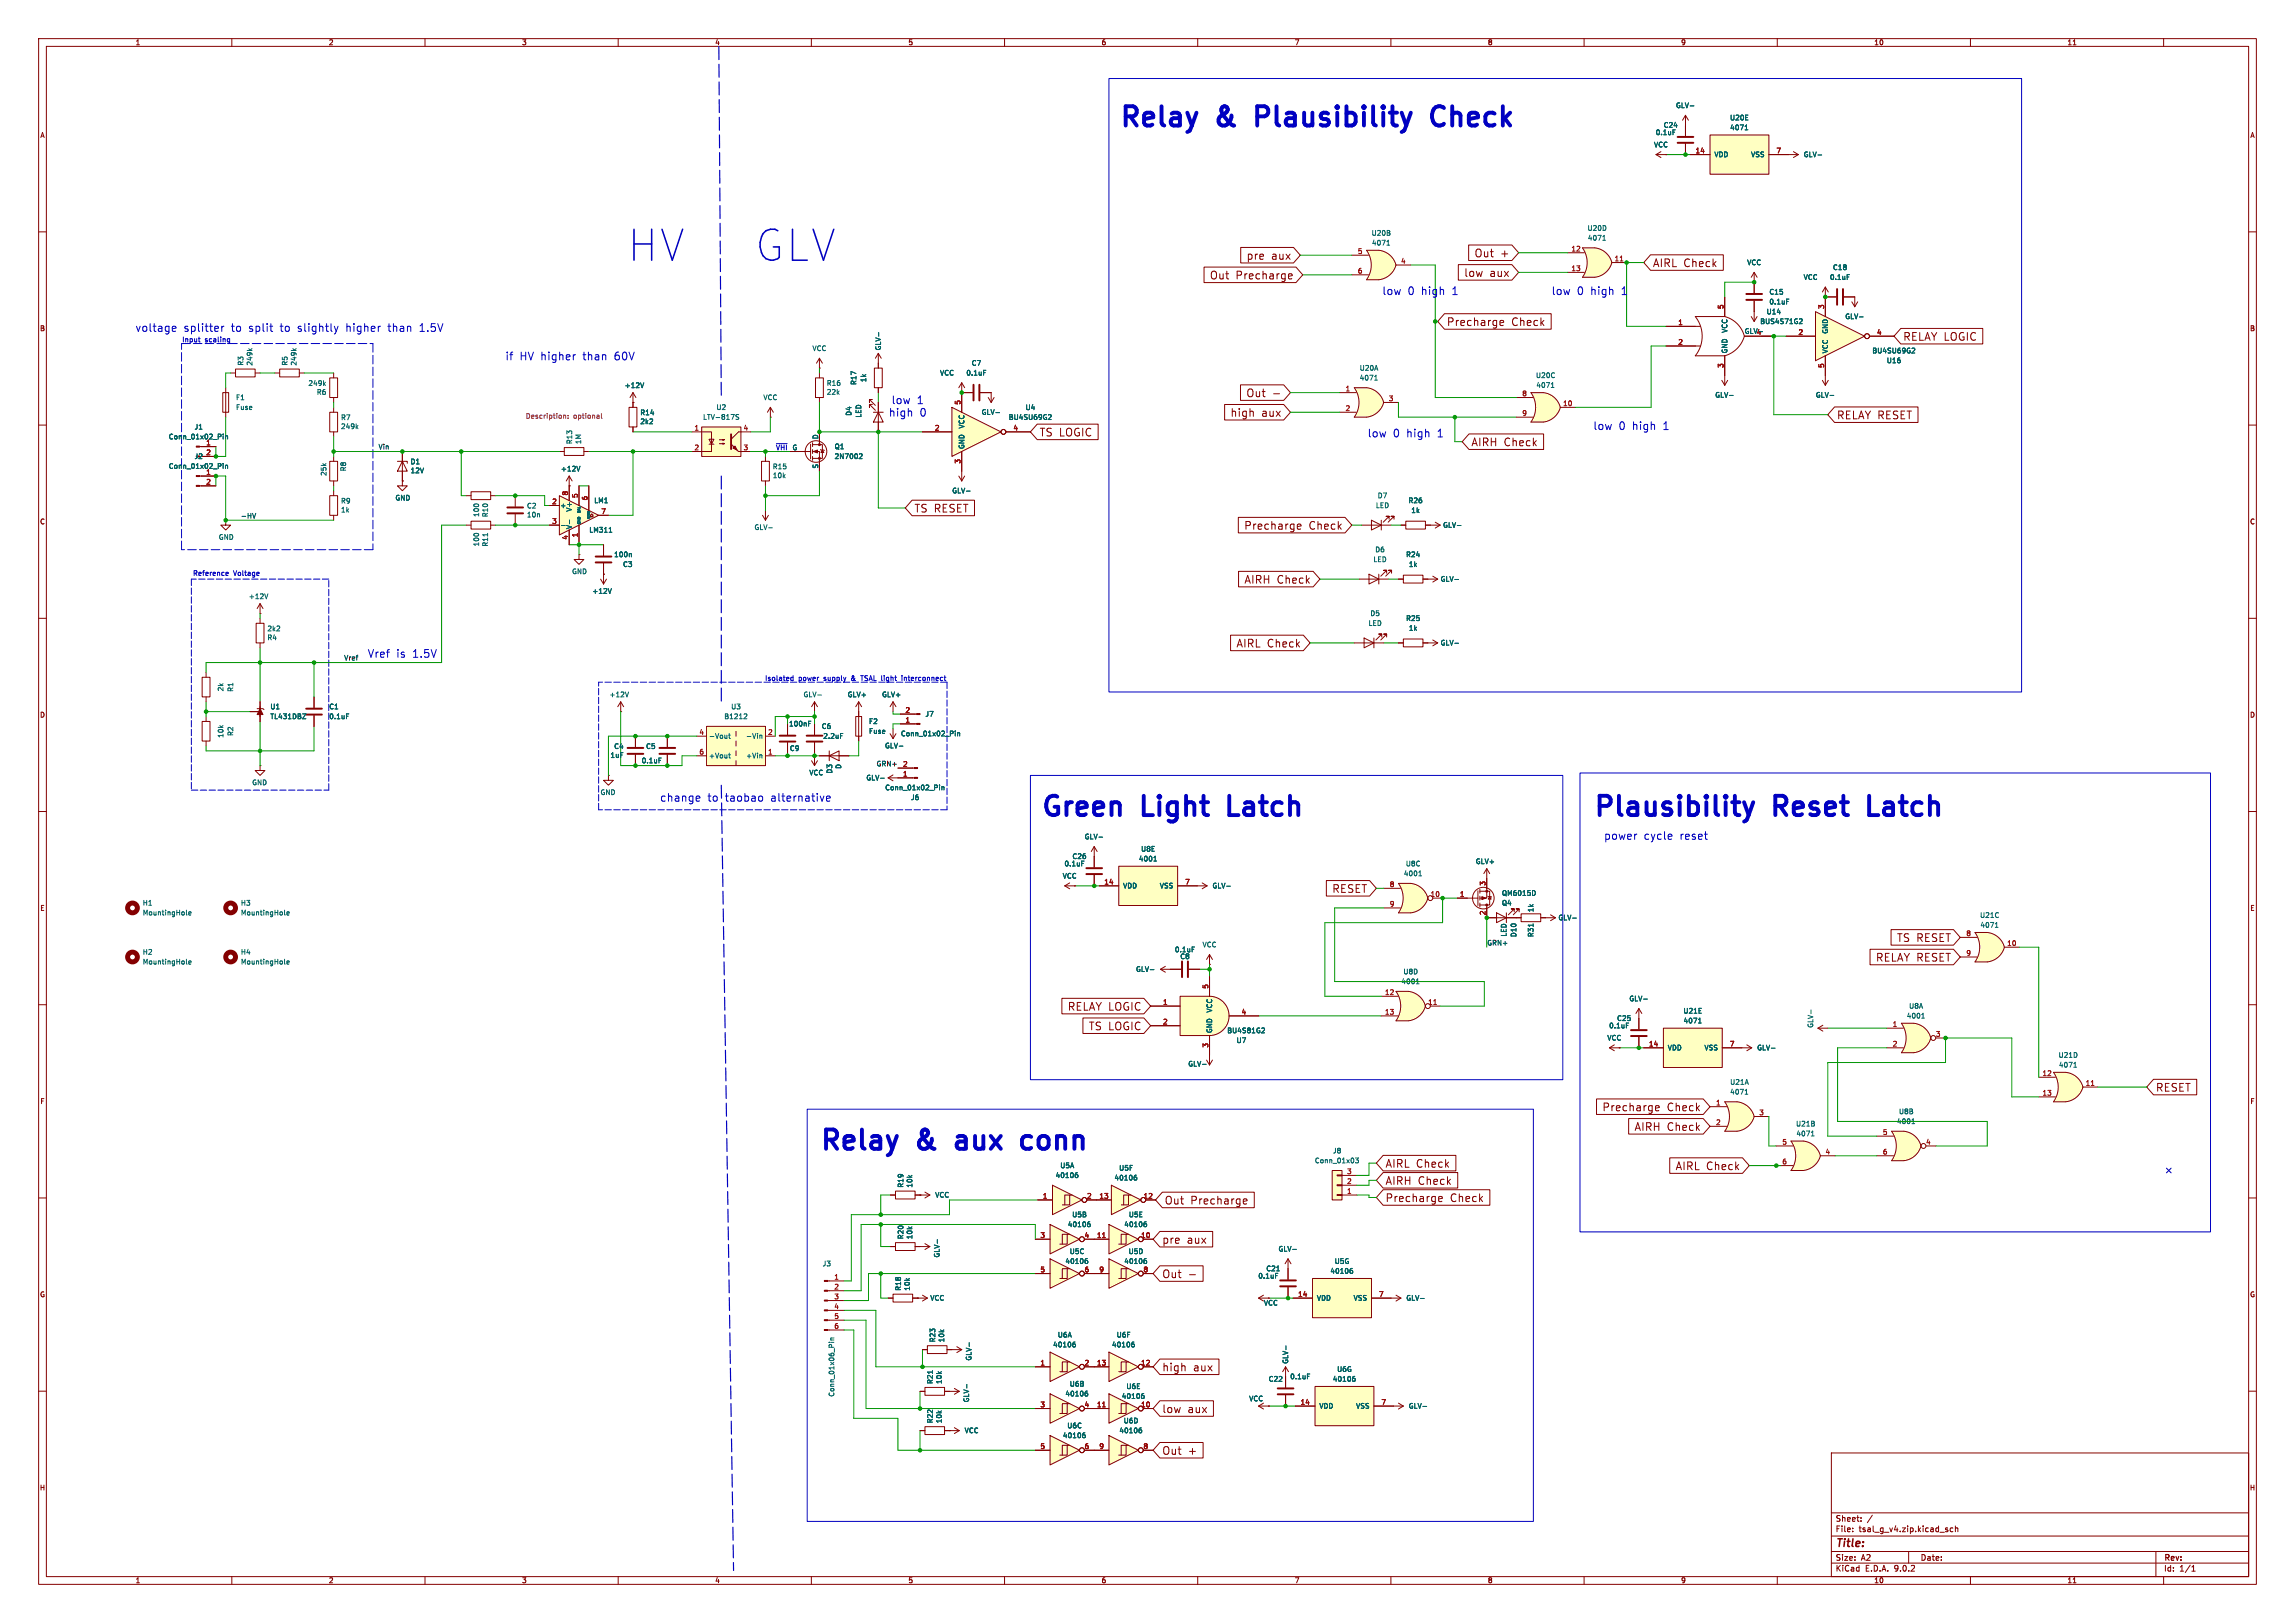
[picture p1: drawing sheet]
<svg xmlns="http://www.w3.org/2000/svg" width="594mm" height="420mm" viewBox="0 0 594 420" stroke-linecap="round" stroke-linejoin="round" font-family="sans-serif">
<defs><g id="words">
<g font-size="11.2" fill="#0000c2">
<text x="161.9" y="68.3">HV</text>
<text x="194.9" y="68.3">GLV</text>
</g>
<g font-size="7" fill="#0000c2">
<text x="289.2" y="34.2">Relay</text>
<text x="315.2" y="34.2">&amp;</text>
<text x="327.2" y="34.2">Plausibility</text>
<text x="374.7" y="34.2">Check</text>
<text x="268.8" y="212.7">Green</text>
<text x="295.8" y="212.7">Light</text>
<text x="320" y="212.7">Latch</text>
<text x="411.8" y="212.7">Plausibility</text>
<text x="459.3" y="212.7">Reset</text>
<text x="485.6" y="212.7">Latch</text>
<text x="211.6" y="299">Relay</text>
<text x="237.7" y="299">&amp;</text>
<text x="249.7" y="299">aux</text>
<text x="268.6" y="299">conn</text>
</g>
<g font-size="2.8" fill="#840000">
<text x="322.7" y="67.4">pre</text>
<text x="329" y="67.4">aux</text>
<text x="379" y="71.9">low</text>
<text x="381.7" y="66.8">Out</text>
<text x="385.6" y="71.9">aux</text>
<text x="388.3" y="66.8">+</text>
<text x="427.7" y="69.3">AIRL Check</text>
<text x="313.2" y="72.5">Out</text>
<text x="319.8" y="72.5">Precharge</text>
<text x="374.4" y="84.6">Precharge</text>
<text x="391" y="84.6">Check</text>
<text x="492.5" y="88.4">RELAY LOGIC</text>
<text x="322.6" y="103">Out</text>
<text x="269" y="113.1">TS LOGIC</text>
<text x="318.5" y="108.1">high</text>
<text x="326.5" y="108.1">aux</text>
<text x="475.3" y="108.7">RELAY RESET</text>
<text x="380.7" y="115.7">AIRH Check</text>
<text x="236.6" y="132.8">TS RESET</text>
<text x="322.1" y="137.3">Precharge</text>
<text x="338.7" y="137.3">Check</text>
<text x="322.1" y="151.2">AIRH Check</text>
<text x="320.1" y="167.7">AIRL Check</text>
<text x="344.8" y="231.2">RESET</text>
<text x="491" y="243.9">TS RESET</text>
<text x="485.6" y="249">RELAY RESET</text>
<text x="276.4" y="261.7">RELAY LOGIC</text>
<text x="281.8" y="266.8">TS LOGIC</text>
<text x="414.8" y="287.8">Precharge</text>
<text x="431.5" y="287.8">Check</text>
<text x="557.9" y="282.7">RESET</text>
<text x="423.1" y="292.8">AIRH Check</text>
<text x="358.5" y="302.4">AIRL Check</text>
<text x="433.7" y="303">AIRL Check</text>
<text x="301.3" y="311.9">Out</text>
<text x="308" y="311.9">Precharge</text>
<text x="358.5" y="306.8">AIRH Check</text>
<text x="358.5" y="311.3">Precharge</text>
<text x="375.2" y="311.3">Check</text>
<text x="300.7" y="322.1">pre</text>
<text x="307.1" y="322.1">aux</text>
<text x="300.7" y="330.9">Out</text>
<text x="300.7" y="355.1">high</text>
<text x="308.7" y="355.1">aux</text>
<text x="300.7" y="365.9">low</text>
<text x="307.3" y="365.9">aux</text>
<text x="300.7" y="376.7">Out</text>
<text x="307.4" y="376.7">+</text>
<text x="475" y="400.9">Title:</text>
</g>
<g font-size="2.8" fill="#0000c2">
<text x="357.7" y="76.5">low</text>
<text x="364.3" y="76.5">0 high</text>
<text x="375.8" y="76.5">1</text>
<text x="401.6" y="76.5">low</text>
<text x="408.1" y="76.5">0 high</text>
<text x="419.6" y="76.5">1</text>
<text x="35" y="86.1">voltage</text>
<text x="47.5" y="86.1">splitter</text>
<text x="59.8" y="86.1">to</text>
<text x="64.3" y="86.1">split</text>
<text x="72.5" y="86.1">to</text>
<text x="77" y="86.1">slightly</text>
<text x="89.6" y="86.1">higher</text>
<text x="100.6" y="86.1">than</text>
<text x="108.7" y="86.1">1.5V</text>
<text x="130.8" y="93.4">if</text>
<text x="134.5" y="93.4">HV higher</text>
<text x="150.8" y="93.4">than</text>
<text x="159" y="93.4">60V</text>
<text x="230.7" y="104.8">low</text>
<text x="237.3" y="104.8">1</text>
<text x="230" y="108">high</text>
<text x="238" y="108">0</text>
<text x="353.9" y="113.4">low</text>
<text x="360.5" y="113.4">0 high</text>
<text x="372" y="113.4">1</text>
<text x="412.4" y="111.5">low</text>
<text x="418.9" y="111.5">0 high</text>
<text x="430.4" y="111.5">1</text>
<text x="95.1" y="170.4">Vref</text>
<text x="102.5" y="170.4">is</text>
<text x="106.7" y="170.4">1.5V</text>
<text x="170.8" y="207.6">change</text>
<text x="183.1" y="207.6">to</text>
<text x="187.6" y="207.6">taobao</text>
<text x="199.4" y="207.6">alternative</text>
<text x="415.1" y="217.5">power</text>
<text x="425.4" y="217.5">cycle</text>
<text x="434.7" y="217.5">reset</text>
</g>
<g font-size="2.1" fill="#840000">
<text x="475" y="394">Sheet:</text>
<text x="475" y="396.7">File:</text>
<text x="481.1" y="396.7">tsal_g_v4.zip.kicad_sch</text>
<text x="475" y="406.9">KiCad</text>
<text x="475" y="404.1">Size:</text>
<text x="481.7" y="404.1">A2</text>
<text x="482.7" y="406.9">E.D.A.</text>
<text x="490.3" y="406.9">9.0.2</text>
<text x="497" y="404.1">Date:</text>
<text x="560" y="404.3">Rev:</text>
<text x="560" y="406.9">Id:</text>
<text x="564.1" y="406.9">1/1</text>
</g>
<g font-size="1.8" fill="#840000">
<text x="35" y="11.9">1</text>
<text x="85" y="11.9">2</text>
<text x="135" y="11.9">3</text>
<text x="185" y="11.9">4</text>
<text x="235" y="11.9">5</text>
<text x="285" y="11.9">6</text>
<text x="335" y="11.9">7</text>
<text x="385" y="11.9">8</text>
<text x="435" y="11.9">9</text>
<text x="485" y="11.9">10</text>
<text x="535" y="11.9">11</text>
<text x="10.3" y="35.9">A</text>
<text x="582.3" y="35.9">A</text>
<text x="10.3" y="85.9">B</text>
<text x="582.3" y="85.9">B</text>
<text x="10.3" y="135.9">C</text>
<text x="582.3" y="135.9">C</text>
<text x="10.3" y="185.9">D</text>
<text x="582.3" y="185.9">D</text>
<text x="10.3" y="235.9">E</text>
<text x="582.3" y="235.9">E</text>
<text x="10.3" y="285.9">F</text>
<text x="582.3" y="285.9">F</text>
<text x="10.3" y="335.9">G</text>
<text x="582.3" y="335.9">G</text>
<text x="10.2" y="385.9">H</text>
<text x="582.2" y="385.9">H</text>
<text x="35" y="409.9">1</text>
<text x="85" y="409.9">2</text>
<text x="135" y="409.9">3</text>
<text x="185" y="409.9">4</text>
<text x="235" y="409.9">5</text>
<text x="285" y="409.9">6</text>
<text x="335" y="409.9">7</text>
<text x="385" y="409.9">8</text>
<text x="435" y="409.9">9</text>
<text x="485" y="409.9">10</text>
<text x="535" y="409.9">11</text>
</g>
<g font-size="1.8" fill="#006464">
<text x="433.7" y="28.2">GLV-</text>
<text x="428.4" y="35.2">0.1uF</text>
<text x="430.5" y="33.2">C24</text>
<text x="447.7" y="31.3">U20E</text>
<text x="447.7" y="33.9">4071</text>
<text x="428" y="38.3">VCC</text>
<text x="443.6" y="40.9">VDD</text>
<text x="453.1" y="40.9">VSS</text>
<text x="466.7" y="40.9">GLV-</text>
<text x="410.8" y="59.9">U20D</text>
<text x="354.9" y="61.2">U20B</text>
<text x="355" y="63.7">4071</text>
<text x="410.9" y="62.5">4071</text>
<text x="452.1" y="68.8">VCC</text>
<text x="474.3" y="70.1">C18</text>
<text x="457.8" y="76.4">C15</text>
<text x="466.7" y="72.6">VCC</text>
<text x="473.5" y="72.6">0.1uF</text>
<text x="457.1" y="81.5">U14</text>
<text x="457.8" y="79">0.1uF</text>
<text x="477.5" y="82.8">GLV-</text>
<text x="447.3" y="86.3" transform="rotate(-90 447.3 86.3)">VCC</text>
<text x="451.4" y="86.6">GLV-</text>
<text x="454.6" y="86.7">4</text>
<text x="455.5" y="84">BUS4S71G2</text>
<text x="473.3" y="86.5" transform="rotate(-90 473.3 86.5)">GND</text>
<text x="63.2" y="94.7" transform="rotate(-90 63.2 94.7)">R3</text>
<text x="65.5" y="94.7" transform="rotate(-90 65.5 94.7)">249k</text>
<text x="74.6" y="94.7" transform="rotate(-90 74.6 94.7)">R5</text>
<text x="76.9" y="94.7" transform="rotate(-90 76.9 94.7)">249k</text>
<text x="210.2" y="91">VCC</text>
<text x="228.2" y="90.8" transform="rotate(-90 228.2 90.8)">GLV-</text>
<text x="251.4" y="94.8">C7</text>
<text x="447.3" y="91.6" transform="rotate(-90 447.3 91.6)">GND</text>
<text x="473.3" y="91.6" transform="rotate(-90 473.3 91.6)">VCC</text>
<text x="484.5" y="91.6">BU4SU69G2</text>
<text x="488.2" y="94.2">U16</text>
<text x="79.7" y="100.1">249k</text>
<text x="161.6" y="100.6">+12V</text>
<text x="213.9" y="100">R16</text>
<text x="221.8" y="99.7" transform="rotate(-90 221.8 99.7)">R17</text>
<text x="224.4" y="99" transform="rotate(-90 224.4 99)">1k</text>
<text x="243.2" y="97.4">VCC</text>
<text x="250" y="97.4">0.1uF</text>
<text x="351.8" y="96.1">U20A</text>
<text x="351.8" y="98.7">4071</text>
<text x="397.4" y="98">U20C</text>
<text x="397.5" y="100.6">4071</text>
<text x="61" y="103.7">F1</text>
<text x="61" y="106.3">Fuse</text>
<text x="81.9" y="102.4">R6</text>
<text x="165.6" y="107.6">R14</text>
<text x="185.3" y="106.3">U2</text>
<text x="197.5" y="103.7">VCC</text>
<text x="213.9" y="102.3">22k</text>
<text x="220.6" y="107.7" transform="rotate(-90 220.6 107.7)">D4</text>
<text x="254" y="107.5">GLV-</text>
<text x="265.3" y="106.3">U4</text>
<text x="443.8" y="103.1">GLV-</text>
<text x="469.9" y="103.1">GLV-</text>
<text x="43.6" y="113.9">Conn_01x02_Pin</text>
<text x="50.2" y="111.4">J1</text>
<text x="88.1" y="108.9">R7</text>
<text x="88.1" y="111.2">249k</text>
<text x="165.6" y="110">2k2</text>
<text x="181.8" y="108.8">LTV-817S</text>
<text x="211.8" y="113.8" transform="rotate(-90 211.8 113.8)">D</text>
<text x="223.1" y="108.2" transform="rotate(-90 223.1 108.2)">LED</text>
<text x="249.8" y="111" transform="rotate(-90 249.8 111)">VCC</text>
<text x="261" y="108.8">BU4SU69G2</text>
<text x="50.2" y="119">J2</text>
<text x="148.3" y="115.1" transform="rotate(-90 148.3 115.1)">R13</text>
<text x="150.6" y="115.1" transform="rotate(-90 150.6 115.1)">1M</text>
<text x="205" y="116.6">G</text>
<text x="215.9" y="116.4">Q1</text>
<text x="215.9" y="119">2N7002</text>
<text x="249.8" y="116.3" transform="rotate(-90 249.8 116.3)">GND</text>
<text x="43.6" y="121.5">Conn_01x02_Pin</text>
<text x="84.7" y="123.3" transform="rotate(-90 84.7 123.3)">25k</text>
<text x="89.8" y="122.1" transform="rotate(-90 89.8 122.1)">R8</text>
<text x="106.2" y="120.3">D1</text>
<text x="106.2" y="122.7">12V</text>
<text x="145.1" y="122.2">+12V</text>
<text x="199.9" y="123.9">10k</text>
<text x="199.9" y="121.6">R15</text>
<text x="211.8" y="121.4" transform="rotate(-90 211.8 121.4)">S</text>
<text x="88.1" y="130.5">R9</text>
<text x="102.2" y="129.7">GND</text>
<text x="136.3" y="131.8">C2</text>
<text x="144.9" y="131.7">+</text>
<text x="153.7" y="130.4">LM1</text>
<text x="246.3" y="127.9">GLV-</text>
<text x="356" y="131.7">LED</text>
<text x="356.5" y="129.1">D7</text>
<text x="364.4" y="130.4">R26</text>
<text x="88.1" y="132.8">1k</text>
<text x="124.2" y="133.9" transform="rotate(-90 124.2 133.9)">100</text>
<text x="126.5" y="133.9" transform="rotate(-90 126.5 133.9)">R10</text>
<text x="136.3" y="134.1">10n</text>
<text x="148.2" y="137" transform="rotate(-90 148.2 137)">V-</text>
<text x="148.2" y="132.5" transform="rotate(-90 148.2 132.5)">V+</text>
<text x="195.2" y="137.3">GLV-</text>
<text x="365.2" y="132.9">1k</text>
<text x="373.4" y="136.8">GLV-</text>
<text x="56.5" y="139.9">GND</text>
<text x="124.2" y="141.5" transform="rotate(-90 124.2 141.5)">100</text>
<text x="126.5" y="141.6" transform="rotate(-90 126.5 141.6)">R11</text>
<text x="152.4" y="138">LM311</text>
<text x="355.8" y="143.1">D6</text>
<text x="148" y="148.8">GND</text>
<text x="158.8" y="144.4">100n</text>
<text x="161.1" y="146.9">C3</text>
<text x="355.4" y="145.6">LED</text>
<text x="363.8" y="144.4">R24</text>
<text x="364.5" y="146.9">1k</text>
<text x="64.3" y="155.2">+12V</text>
<text x="153.2" y="153.8">+12V</text>
<text x="372.8" y="150.7">GLV-</text>
<text x="354.6" y="159.6">D5</text>
<text x="363.8" y="160.9">R25</text>
<text x="69.1" y="165.9">R4</text>
<text x="69.1" y="163.6">2k2</text>
<text x="354.1" y="162.2">LED</text>
<text x="364.5" y="163.4">1k</text>
<text x="372.8" y="167.2">GLV-</text>
<text x="58" y="179" transform="rotate(-90 58 179)">2k</text>
<text x="60.6" y="179.1" transform="rotate(-90 60.6 179.1)">R1</text>
<text x="69.9" y="183.7">U1</text>
<text x="85.1" y="183.7">C1</text>
<text x="157.6" y="180.6">+12V</text>
<text x="189.1" y="183.7">U3</text>
<text x="207.9" y="180.6">GLV-</text>
<text x="219.3" y="180.6">GLV+</text>
<text x="228.2" y="180.6">GLV+</text>
<text x="239.4" y="185.6">J7</text>
<text x="58" y="191.1" transform="rotate(-90 58 191.1)">10k</text>
<text x="60.6" y="190.6" transform="rotate(-90 60.6 190.6)">R2</text>
<text x="69.9" y="186.3">TL431DBZ</text>
<text x="85.1" y="186.3">0.1uF</text>
<text x="183.4" y="191.4">-Vout</text>
<text x="187.3" y="186.3">B1212</text>
<text x="193" y="191.4">-Vin</text>
<text x="204.1" y="188.2">100nF</text>
<text x="212.6" y="188.8">C6</text>
<text x="213" y="191.4">2.2uF</text>
<text x="224.8" y="187.6">F2</text>
<text x="224.8" y="190.1">Fuse</text>
<text x="233.1" y="190.7">Conn_01x02_Pin</text>
<text x="157.9" y="196.3">1uF</text>
<text x="158.9" y="194">C4</text>
<text x="166" y="197.7">0.1uF</text>
<text x="167.1" y="194">C5</text>
<text x="183.4" y="196.4">+Vout</text>
<text x="193" y="196.4">+Vin</text>
<text x="204.3" y="194.5">C9</text>
<text x="228.9" y="193.9">GLV-</text>
<text x="65.1" y="203.4">GND</text>
<text x="209.4" y="200.8">VCC</text>
<text x="215.6" y="200.3" transform="rotate(-90 215.6 200.3)">D3</text>
<text x="217.9" y="199.1" transform="rotate(-90 217.9 199.1)">D</text>
<text x="224.1" y="202.2">GLV-</text>
<text x="155.3" y="205.9">GND</text>
<text x="229" y="204.7">Conn_01x02_Pin</text>
<text x="235.7" y="207.2">J6</text>
<text x="280.6" y="217.4">GLV-</text>
<text x="295.2" y="220.6">U8E</text>
<text x="274.9" y="227.6">VCC</text>
<text x="275.4" y="224.4">0.1uF</text>
<text x="277.5" y="222.5">C26</text>
<text x="294.7" y="223.1">4001</text>
<text x="363.2" y="226.9">4001</text>
<text x="363.8" y="224.4">U8C</text>
<text x="381.8" y="223.8">GLV+</text>
<text x="290.6" y="230.1">VDD</text>
<text x="300.1" y="230.1">VSS</text>
<text x="313.7" y="230.1">GLV-</text>
<text x="388.6" y="232">QM6015D</text>
<text x="36.8" y="234.5">H1</text>
<text x="36.8" y="237.1">MountingHole</text>
<text x="62.2" y="234.5">H3</text>
<text x="62.2" y="237.1">MountingHole</text>
<text x="388.6" y="234.5">Q4</text>
<text x="397.1" y="236.2" transform="rotate(-90 397.1 236.2)">1k</text>
<text x="403.2" y="238.4">GLV-</text>
<text x="512.4" y="237.7">U21C</text>
<text x="311.1" y="245.3">VCC</text>
<text x="390.1" y="242.5" transform="rotate(-90 390.1 242.5)">LED</text>
<text x="392.7" y="242.6" transform="rotate(-90 392.7 242.6)">D10</text>
<text x="397.1" y="242.6" transform="rotate(-90 397.1 242.6)">R31</text>
<text x="512.5" y="240.3">4071</text>
<text x="36.8" y="247.2">H2</text>
<text x="36.8" y="249.8">MountingHole</text>
<text x="62.2" y="247.2">H4</text>
<text x="62.2" y="249.8">MountingHole</text>
<text x="293.9" y="251.7">GLV-</text>
<text x="304" y="246.6">0.1uF</text>
<text x="305.4" y="248.4">C8</text>
<text x="362.6" y="254.9">4001</text>
<text x="363.1" y="252.3">U8D</text>
<text x="313.9" y="262.1" transform="rotate(-90 313.9 262.1)">VCC</text>
<text x="421.6" y="259.3">GLV-</text>
<text x="435.6" y="262.5">U21E</text>
<text x="493.4" y="263.8">4001</text>
<text x="494" y="261.2">U8A</text>
<text x="313.9" y="267.5" transform="rotate(-90 313.9 267.5)">GND</text>
<text x="317.5" y="267.6">BU4S81G2</text>
<text x="415.9" y="269.5">VCC</text>
<text x="416.4" y="266.3">0.1uF</text>
<text x="418.4" y="264.4">C25</text>
<text x="435.6" y="265">4071</text>
<text x="469.5" y="266.1" transform="rotate(-90 469.5 266.1)">GLV-</text>
<text x="319.9" y="270.1">U7</text>
<text x="431.5" y="272">VDD</text>
<text x="441" y="272">VSS</text>
<text x="454.7" y="272">GLV-</text>
<text x="532.7" y="273.9">U21D</text>
<text x="307.4" y="276.2">GLV-</text>
<text x="447.7" y="280.9">U21A</text>
<text x="532.8" y="276.5">4071</text>
<text x="447.7" y="283.4">4071</text>
<text x="464.7" y="291.7">U21B</text>
<text x="490.9" y="291.1">4001</text>
<text x="491.4" y="288.5">U8B</text>
<text x="344.9" y="298.7">J8</text>
<text x="464.8" y="294.2">4071</text>
<text x="273.1" y="305">40106</text>
<text x="274.3" y="302.5">U5A</text>
<text x="288.3" y="305.7">40106</text>
<text x="289.5" y="303.1">U5F</text>
<text x="340.2" y="301.2">Conn_01x03</text>
<text x="234" y="307.5" transform="rotate(-90 234 307.5)">R19</text>
<text x="236.3" y="307.5" transform="rotate(-90 236.3 307.5)">10k</text>
<text x="241.9" y="310.1">VCC</text>
<text x="276.3" y="317.7">40106</text>
<text x="277.4" y="315.2">U5B</text>
<text x="290.9" y="317.7">40106</text>
<text x="292.1" y="315.2">U5E</text>
<text x="234" y="320.8" transform="rotate(-90 234 320.8)">R20</text>
<text x="236.3" y="320.8" transform="rotate(-90 236.3 320.8)">10k</text>
<text x="212.8" y="327.9">J3</text>
<text x="243.4" y="325.5" transform="rotate(-90 243.4 325.5)">GLV-</text>
<text x="275.6" y="327.3">40106</text>
<text x="276.8" y="324.7">U5C</text>
<text x="290.9" y="327.3">40106</text>
<text x="292" y="324.7">U5D</text>
<text x="327.6" y="329.2">C21</text>
<text x="330.8" y="324.1">GLV-</text>
<text x="344.2" y="329.8">40106</text>
<text x="345.3" y="327.3">U5G</text>
<text x="233.4" y="334.1" transform="rotate(-90 233.4 334.1)">R18</text>
<text x="235.7" y="334.1" transform="rotate(-90 235.7 334.1)">10k</text>
<text x="325.6" y="331.1">0.1uF</text>
<text x="240.7" y="336.8">VCC</text>
<text x="327" y="338">VCC</text>
<text x="340.7" y="336.8">VDD</text>
<text x="350.2" y="336.8">VSS</text>
<text x="363.9" y="336.8">GLV-</text>
<text x="242.3" y="347.5" transform="rotate(-90 242.3 347.5)">R23</text>
<text x="244.6" y="347.5" transform="rotate(-90 244.6 347.5)">10k</text>
<text x="273.7" y="346.3">U6A</text>
<text x="288.9" y="346.3">U6F</text>
<text x="251.6" y="352.2" transform="rotate(-90 251.6 352.2)">GLV-</text>
<text x="272.5" y="348.8">40106</text>
<text x="287.7" y="348.8">40106</text>
<text x="333.6" y="353.1" transform="rotate(-90 333.6 353.1)">GLV-</text>
<text x="241.6" y="358.3" transform="rotate(-90 241.6 358.3)">R21</text>
<text x="243.9" y="358.3" transform="rotate(-90 243.9 358.3)">10k</text>
<text x="276.8" y="359">U6B</text>
<text x="291.4" y="359.6">U6E</text>
<text x="328.3" y="357.7">C22</text>
<text x="333.8" y="357.1">0.1uF</text>
<text x="344.9" y="357.7">40106</text>
<text x="346" y="355.2">U6G</text>
<text x="216.1" y="361.6" transform="rotate(-90 216.1 361.6)">Conn_01x06_Pin</text>
<text x="251" y="363" transform="rotate(-90 251 363)">GLV-</text>
<text x="275.6" y="361.5">40106</text>
<text x="290.2" y="362.2">40106</text>
<text x="323.2" y="362.8">VCC</text>
<text x="341.4" y="364.7">VDD</text>
<text x="350.9" y="364.7">VSS</text>
<text x="364.5" y="364.7">GLV-</text>
<text x="241.6" y="368.4" transform="rotate(-90 241.6 368.4)">R22</text>
<text x="243.9" y="368.4" transform="rotate(-90 243.9 368.4)">10k</text>
<text x="249.6" y="371.1">VCC</text>
<text x="276.1" y="369.8">U6C</text>
<text x="289.6" y="371.1">40106</text>
<text x="290.7" y="368.5">U6D</text>
<text x="275" y="372.3">40106</text>
</g>
<g font-size="1.8" fill="#a90000">
<text x="438.7" y="39.8">14</text>
<text x="459.7" y="39.8">7</text>
<text x="351.3" y="65.8">5</text>
<text x="406.6" y="65.2">12</text>
<text x="351.3" y="70.9">6</text>
<text x="362.5" y="68.3">4</text>
<text x="406.6" y="70.2">13</text>
<text x="417.8" y="67.7">11</text>
<text x="446.2" y="80.1" transform="rotate(-90 446.2 80.1)">5</text>
<text x="472.2" y="80.1" transform="rotate(-90 472.2 80.1)">3</text>
<text x="434.3" y="84.2">1</text>
<text x="434.3" y="89.3">2</text>
<text x="465.4" y="86.7">2</text>
<text x="485.7" y="86.7">4</text>
<text x="446.2" y="95.3" transform="rotate(-90 446.2 95.3)">3</text>
<text x="472.2" y="95.3" transform="rotate(-90 472.2 95.3)">5</text>
<text x="348.2" y="101.3">1</text>
<text x="248.7" y="104.8" transform="rotate(-90 248.7 104.8)">5</text>
<text x="348.2" y="106.4">2</text>
<text x="359.3" y="103.9">3</text>
<text x="393.9" y="102.6">8</text>
<text x="393.9" y="107.7">9</text>
<text x="404.5" y="105.2">10</text>
<text x="179.6" y="111.5">1</text>
<text x="192.3" y="111.5">4</text>
<text x="241.9" y="111.5">2</text>
<text x="262.2" y="111.5">4</text>
<text x="53.3" y="115.3">1</text>
<text x="53.3" y="117.9">2</text>
<text x="179.6" y="116.6">2</text>
<text x="192.3" y="116.6">3</text>
<text x="53.3" y="122.9">1</text>
<text x="53.3" y="125.5">2</text>
<text x="248.7" y="120.1" transform="rotate(-90 248.7 120.1)">3</text>
<text x="142.8" y="130.6">2</text>
<text x="147.1" y="128.3" transform="rotate(-90 147.1 128.3)">8</text>
<text x="149.6" y="129" transform="rotate(-90 149.6 129)">5</text>
<text x="152.1" y="129.6" transform="rotate(-90 152.1 129.6)">6</text>
<text x="142.8" y="135.6">3</text>
<text x="155.5" y="133.1">7</text>
<text x="147.1" y="139.8" transform="rotate(-90 147.1 139.8)">4</text>
<text x="149.6" y="139.1" transform="rotate(-90 149.6 139.1)">1</text>
<text x="234.2" y="184.5">2</text>
<text x="180.9" y="190.2">4</text>
<text x="198.7" y="190.2">2</text>
<text x="234.2" y="187.1">1</text>
<text x="180.9" y="195.3">6</text>
<text x="198.7" y="195.3">1</text>
<text x="233.6" y="201">1</text>
<text x="233.6" y="198.5">2</text>
<text x="285.7" y="229">14</text>
<text x="306.6" y="229">7</text>
<text x="359.6" y="229.6">8</text>
<text x="370.2" y="232.2">10</text>
<text x="377.8" y="232.2">1</text>
<text x="384.6" y="229.3" transform="rotate(-90 384.6 229.3)">3</text>
<text x="359.6" y="234.7">9</text>
<text x="384.6" y="236.9" transform="rotate(-90 384.6 236.9)">2</text>
<text x="508.8" y="242.3">8</text>
<text x="519.4" y="244.9">10</text>
<text x="508.8" y="247.4">9</text>
<text x="312.8" y="256" transform="rotate(-90 312.8 256)">5</text>
<text x="358.4" y="257.6">12</text>
<text x="300.9" y="260.1">1</text>
<text x="321.2" y="262.6">4</text>
<text x="358.4" y="262.6">13</text>
<text x="369.5" y="260.1">11</text>
<text x="300.9" y="265.2">2</text>
<text x="489.8" y="265.8">1</text>
<text x="500.9" y="268.4">3</text>
<text x="312.8" y="271.2" transform="rotate(-90 312.8 271.2)">3</text>
<text x="426.7" y="270.9">14</text>
<text x="447.6" y="270.9">7</text>
<text x="489.8" y="270.9">2</text>
<text x="528.5" y="278.5">12</text>
<text x="539.7" y="281.1">11</text>
<text x="444" y="286.1">1</text>
<text x="528.5" y="283.6">13</text>
<text x="444" y="291.2">2</text>
<text x="455.2" y="288.7">3</text>
<text x="487.2" y="293.8">5</text>
<text x="461.2" y="296.3">5</text>
<text x="472.4" y="298.8">4</text>
<text x="487.2" y="298.8">6</text>
<text x="498.4" y="296.3">4</text>
<text x="348.5" y="303.9">3</text>
<text x="461.2" y="301.4">6</text>
<text x="269.8" y="310.3">1</text>
<text x="281.2" y="310.3">2</text>
<text x="284.4" y="310.3">13</text>
<text x="295.9" y="310.3">12</text>
<text x="348.5" y="309">1</text>
<text x="348.5" y="306.5">2</text>
<text x="269.2" y="320.4">3</text>
<text x="280.6" y="320.4">4</text>
<text x="283.8" y="320.4">11</text>
<text x="295.2" y="320.4">10</text>
<text x="269.2" y="329.3">5</text>
<text x="280.6" y="329.3">6</text>
<text x="284.4" y="329.3">9</text>
<text x="295.8" y="329.3">8</text>
<text x="215.8" y="331.2">1</text>
<text x="215.8" y="333.8">2</text>
<text x="335.9" y="335.7">14</text>
<text x="356.8" y="335.7">7</text>
<text x="215.8" y="336.3">3</text>
<text x="215.8" y="338.8">4</text>
<text x="215.8" y="341.4">5</text>
<text x="215.8" y="343.9">6</text>
<text x="269.2" y="353.4">1</text>
<text x="280.6" y="353.4">2</text>
<text x="283.8" y="353.4">13</text>
<text x="295.2" y="353.4">12</text>
<text x="269.2" y="364.2">3</text>
<text x="280.6" y="364.2">4</text>
<text x="283.8" y="364.2">11</text>
<text x="295.2" y="364.2">10</text>
<text x="336.5" y="363.6">14</text>
<text x="357.4" y="363.6">7</text>
<text x="269.2" y="375">5</text>
<text x="280.6" y="375">6</text>
<text x="284.4" y="375">9</text>
<text x="295.8" y="375">8</text>
</g>
<g font-size="1.8" fill="#0000c2">
<text x="47" y="88.7">Input</text>
<text x="53.2" y="88.7">scaling</text>
<text x="200.7" y="116.6">~{VHI}</text>
<text x="49.8" y="149.1">Reference</text>
<text x="60.6" y="149.1">Voltage</text>
<text x="197.7" y="176.3">Isolated</text>
<text x="206.7" y="176.3">power</text>
<text x="213.7" y="176.3">supply</text>
<text x="221.3" y="176.3">&amp;</text>
<text x="224.3" y="176.3">TSAL light</text>
<text x="235.9" y="176.3">interconnect</text>
</g>
<g font-size="1.8" fill="#840084">
<text x="136" y="108.6">Description:</text>
<text x="148.4" y="108.6">optional</text>
</g>
<g font-size="1.8" fill="#0f0f0f">
<text x="97.8" y="116.4">Vin</text>
<text x="62.2" y="134.3">-HV</text>
<text x="88.9" y="171">Vref</text>
<text x="226.8" y="198.4">GRN+</text>
<text x="384.8" y="244.8">GRN+</text>
</g>
<g font-size=".9" fill="#006464">
<text x="150.4" y="135.8" transform="rotate(-90 150.4 135.8)">GND</text>
<text x="150.4" y="133" transform="rotate(-90 150.4 133)">BAL</text>
</g>
<text font-size=".7" fill="#006464" x="152.9" y="134.4" transform="rotate(-90 152.9 134.4)">STRB</text>
</g></defs>
<g fill="none" stroke="#840000" stroke-width=".26">
<path d="M10 10h574v400h-574zM12 12h570v396h-570zM60 10v2M110 10v2M160 10v2M210 10v2M260 10v2M310 10v2M360 10v2M410 10v2M460 10v2M510 10v2"/>
<path d="M536.6 11.6h.7M560 10v2M10 60h2M582 60h2M10 110h2M582 110h2M10 160h2M582 160h2M10 210h2M582 210h2M10 260h2M582 260h2"/>
<path d="M10 310h2M582 310h2M10 360h2M474 376h108v32h-108zM582 360h2M474 397.5h108M474 391.5h108M479.5 396.2v.2M479.5 395.4v.2M481.7 393.5v.2M481.7 392.7v.2M484.6 392.1l-1.3 1.9"/>
<path d="M503.6 395.8l.6 .3-.1 .2-.4 .1M503.6 395.4h.5M505.5 395.4h-.5l-.3 .3 .2 .6h.6M506.1 395.5l.6-.1v1M506.1 394.9v1.5M60 408v2M110 408v2M160 408v2M210 408v2M260 408v2M310 408v2M360 408v2"/>
<path d="M410 408v2M460 408v2M474 404.5h108M474 401.5h108M494 401.5v3M510 408v2M536.6 409.6h.7M558 401.5v6.5M560 408v2M567.3 406.6h.9M567.3 405.5l.4-.4v1.5"/>
</g>
<path d="M361.9 228.6h3.2M361.9 236.2h3.2" fill="none" stroke="#ffffc2" stroke-width=".26"/>
<g fill="#ffffc2" stroke="#ffffc2" stroke-width=".26">
<path d="M364.6 231.1l5 1.3a5.2 5.2 0 0 1-4.4 3.8z"/>
<path d="M365.2 228.6a5.1 5.1 0 0 1 4.4 3.8l-5 1.3z"/>
</g>
<path d="M361.9 228.6h3.2v7.6h-3.2a6.7 6.7 0 0 0 0-7.6z" fill="#ffffc2"/>
<g fill="none" stroke="#840000" stroke-width=".26">
<path d="M52.3 186.7h2.1v5.1h-2.1zM53.3 185.4v1.3M53.3 191.8v1.2M67.3 198.1v1.3h-1.3l1.3 1.3 1.3-1.3h-1.3M67.3 198.1h.1M358.1 229.9h4.4M358.1 235h4.4M369.6 232.4a5.2 5.2 0 0 1-4.5 3.8h-3.2a6.6 6.6 0 0 0 0-7.6h3.2a5.1 5.1 0 0 1 4.5 3.8M370.8 232.4h2.6"/>
<circle cx="370.2" cy="232.4" r=".63"/>
</g>
<path d="M367.2 226.6h.7M367.3 225.7l.3-.3v1.2" fill="none" stroke="#006464" stroke-width=".26"/>
<path d="M271.8 371.5l7.6 3.8-7.6 3.8z" fill="#ffffc2"/>
<g fill="none" stroke="#840000" stroke-width=".26">
<path d="M57.7 101.6h1.5v5.1h-1.5zM58.4 100.3v7.7M199.4 108h.1M199.4 105.4l-.8 1.3M199.4 105.4l.8 1.3M199.4 105.4v2.6M230.5 322.6h1.3M231.8 321.6h5.1v2h-5.1zM236.9 322.6h1.2M268 375.3h3.8M271.8 371.5l7.6 3.8-7.6 3.8zM276.2 374h-1.2v2.6"/>
<path d="M276.9 374h-.7v2.6h-1.9M280.7 375.3h2.5"/>
<circle cx="280" cy="375.3" r=".63"/>
</g>
<path d="M280.4 371.3l.5 .2v.4l-.5 .2M280.8 370.8h-.4" fill="none" stroke="#006464" stroke-width=".26"/>
<path d="M271.8 325.8l7.6 3.8-7.6 3.8z" fill="#ffffc2"/>
<g fill="none" stroke="#840000" stroke-width=".26">
<path d="M268 329.6h3.8M271.8 325.8l7.6 3.8-7.6 3.8zM276.2 328.3h-1.2v2.5M276.9 328.3h-.7v2.5h-1.9M280.7 329.6h2.5"/>
<circle cx="280" cy="329.6" r=".63"/>
</g>
<path d="M281.1 326.2l.4 .2v.4l-.4 .2M281.4 325.7l-.3 .1" fill="none" stroke="#006464" stroke-width=".26"/>
<path d="M313.1 257.8a5.1 5.1 0 0 1 5 5.1 5.1 5.1 0 0 1-5 5.1z" fill="#ffffc2" stroke="#ffffc2" stroke-width=".26"/>
<path d="M305.4 257.8h7.7v10.2h-7.7z" fill="#ffffc2"/>
<g fill="none" stroke="#840000" stroke-width=".26">
<path d="M102.9 119.4h2.5v.5M104.1 119.4l1.3 2.5h-2.5zM104.1 116.8v7.7M104.1 124.5v1.2h1.3l-1.3 1.3-1.2-1.3h1.2M104.1 124.5h.1M313.1 257.8a5.1 5.1 0 0 1 5 5.1 5.1 5.1 0 0 1-5 5.1M313.1 257.8h-7.7v10.2h7.7M313.1 252.7v5.1M297.8 260.4h7.6M297.8 265.4h7.6M313.1 268v5.1M318.1 262.9h7.7"/>
<path d="M230.5 309.2h1.3M231.8 308.2h5.1v2.1h-5.1zM236.9 309.2h1.2"/>
</g>
<path d="M326.8 266l.4 .1 .1 .3-.8 .9h.8" fill="none" stroke="#006464" stroke-width=".26"/>
<path d="M271.8 349.9l7.6 3.8-7.6 3.8z" fill="#ffffc2"/>
<g fill="none" stroke="#840000" stroke-width=".26">
<path d="M71.1 96.5h1.3M72.4 95.5h5.1v2h-5.1zM77.5 96.5h1.2M85.3 97.8h2.1v5.1h-2.1zM86.4 96.5v1.3M51.7 115.6h4.2M52.1 118.1h3.8M85.3 106.7h2.1v5.1h-2.1zM85.3 119.4h2.1v5.1h-2.1zM86.4 102.9v1.2M86.4 105.4v1.3M86.4 111.8v1.2"/>
<path d="M86.4 118.1v1.3M204.5 116.8h5.3M209.8 114.9v3.8M210.3 115.1h2.6v3.5h-2.6M210.3 116.8h1.8v5.1M210.3 114.6v1M210.3 116.3v1M210.3 118.1v1M212.1 111.8v3.3M212.3 116.3l1.1 .3M212.9 116.5l.3 .6h-.7zM51.7 123.2h4.2"/>
<path d="M51.7 125.7h4.2M58.4 134.6v1.3h1.3l-1.3 1.3-1.3-1.3h1.3M58.4 134.6h.1M85.3 128.3h2.1v5.1h-2.1zM86.4 124.5v1.2M86.4 127v1.3M86.4 133.4v1.2M369.6 149.9h2.5M370.8 149.1l1.3 .8M372.1 149.9l-1.3 .7M64.8 184.2h2.5M66.5 183.4h1.6l.2 .2"/>
<path d="M67.3 182.9v2.5M67.3 181.6v5.1M81.3 180.3v2.8M81.3 185.2v2.8M210.8 181.6l.8 1.3M210.8 181.6l-.7 1.3M210.8 181.6v2.6M302.9 250.8h2.8M307.7 250.8h2.8M214.2 331.5h4.2M214.2 334h4.2M214.2 336.6h4.2"/>
<path d="M214.2 339.1h4.2M229.9 335.9h1.2M231.1 334.9h5.1v2h-5.1zM236.2 335.9h1.3M214.2 341.6h4.2M214.2 344.2h4.2M239.4 359h5.1v2.1h-5.1zM247 359.3l1.3 .7M268 353.7h3.8M271.8 349.9l7.6 3.8-7.6 3.8zM276.2 352.4h-1.2v2.6M276.9 352.4h-.7v2.6h-1.9"/>
<path d="M280.7 353.7h2.5M238.1 360h1.3M238.1 370.2h1.3M239.4 369.2h5.1v2h-5.1zM244.5 360h3.8M244.5 370.2h3.8M245.7 370.2h.1M247 369.4l1.3 .8M248.3 360l-1.3 .8M248.3 370.2l-1.3 .8"/>
<circle cx="211.2" cy="116.8" r="2.79"/>
<circle cx="280" cy="353.7" r=".63"/>
</g>
<g fill="none" stroke="#006464" stroke-width=".26">
<path d="M75.8 90.2l.5 .5M76.7 90.2l-.5 .4M83.9 99.3l.3 .5M84.2 98.9l-.5 .5M57.8 112.3v.2M57.8 112.8v.8M57.8 120v.1M58.4 112.8v.8M58.4 112.9l.4-.1 .1 .8M92.3 110.5l.4 .4M92.7 110.1l-.5 .5M222.6 117.4l.4 .1 .1 .3-.7 .9h.7"/>
<path d="M57.8 120.4v.8M58.4 120.4v.8M58.4 120.5l.4-.1 .1 .8M376.5 150h1M211.6 179.9h1M78.3 184.7h.9l-.9 1.3h.9M89.7 184.7h.6M48.2 236.6l.2 .2M48.9 236.4l.6-.1-.1-.3h-.4l-.1 .1v.6h.5M73.6 236.6l.2 .2M74.3 236.4l.6-.1-.1-.3h-.4l-.1 .1v.6h.5M48.2 249.3l.2 .2"/>
<path d="M48.9 249.1l.6-.1-.1-.3h-.4l-.1 .1v.6h.5M73.6 249.3l.2 .2M74.3 249.1l.6-.1-.1-.3h-.4l-.1 .1v.6h.5M308.5 245.1h.7M214.6 347.4h.1M215 347.4h.8M215 346.8h.8M215.8 346.2l-.7 .1v.5M241.3 354.7v.7M250.2 358.2v1M277.9 347.8l.5 .2-.1 .4-.4 .2M278.3 347.3l-.4 .1"/>
</g>
<g fill="none" stroke="#840000" stroke-width="1.3">
<circle cx="34.3" cy="234.9" r="1.27"/>
<circle cx="59.7" cy="234.9" r="1.27"/>
<circle cx="34.3" cy="247.6" r="1.27"/>
<circle cx="59.7" cy="247.6" r="1.27"/>
</g>
<g fill="#840000" stroke="#840000" stroke-width=".26">
<path d="M213.4 331.3h.8v.3h-.8z"/>
<path d="M213.4 333.9h.8v.2h-.8z"/>
<path d="M213.4 336.4h.8v.3h-.8z"/>
<path d="M213.4 339h.8v.2h-.8z"/>
<path d="M213.4 341.5h.8v.3h-.8z"/>
<path d="M213.4 344h.8v.3h-.8z"/>
<path d="M50.8 115.4h.9v.3h-.9z"/>
<path d="M50.8 123.1h.9v.2h-.9z"/>
<path d="M50.8 125.6h.9v.3h-.9z"/>
<path d="M210.6 116.8l1-.3v.7z"/>
<path d="M67.3 183.4l.8 1.5h-1.6z"/>
<circle cx="212.1" cy="115.1" r=".25"/>
<circle cx="212.1" cy="118.6" r=".25"/>
</g>
<path d="M79.2 183.4h4.1M79.2 184.9h4.1M305.9 248.8v4.1M307.5 248.8v4.1" fill="none" stroke="#840000" stroke-width=".51"/>
<path d="M271.8 316.9l7.6 3.8-7.6 3.8z" fill="#ffffc2"/>
<g fill="none" stroke="#840000" stroke-width=".26">
<path d="M59.7 96.5h1.3M61 95.5h5v2h-5zM66 96.5h1.3M120.6 128.3h1.3M120.6 135.9h1.3M121.9 127.3h5.1v2h-5.1zM121.9 134.9h5.1v2h-5.1zM127 128.3h1.3M127 135.9h1.3M133.3 128.3v2.8M133.3 133.1v2.8M203.8 187.3v2.8"/>
<path d="M203.8 192.2v2.7M210.1 196.9l.7 1.2M210.8 195.6h.1M210.8 187.3v2.8M210.8 192.2v2.7M210.8 195.6v2.5M211.6 196.9l-.8 1.2M212.1 195.6h7.6M214.6 195.6l2.6-1.3v2.6zM214.6 194.3v2.6M222.2 181.6l.8 1.3M222.2 181.6l-.7 1.3"/>
<path d="M222.2 181.6v2.6M231.1 181.6l.8 1.3M231.1 181.6l-.7 1.3M231.1 181.6v2.6M229.9 201.3l1.2 .8M229.9 201.3h2.5M231.1 200.5l-1.2 .8M271.8 316.9l7.6 3.8-7.6 3.8zM276.2 319.4h-1.2v2.5M276.9 319.4h-.7v2.5h-1.9M268 320.7h3.8M280.7 320.7h2.5"/>
<circle cx="280" cy="320.7" r=".63"/>
</g>
<path d="M64.4 90.2l.5 .5M65.2 90.2l-.5 .4M126.2 138v.7M209.3 187.2h.4M209.3 186.6h.6M217.5 189.8h.6M227.9 201.4h1M281.7 316.7l.5 .2-.1 .4-.4 .1M282.1 316.2h-.4" fill="none" stroke="#006464" stroke-width=".26"/>
<path d="M131.3 131.3h4.1M131.3 132.8h4.1M201.8 190.4h4.1M201.8 191.9h4.1M208.8 190.4h4.1M208.8 191.9h4.1" fill="none" stroke="#840000" stroke-width=".51"/>
<path d="M181.6 110.5h10.2v7.6h-10.2z" fill="#ffffc2"/>
<g fill="none" stroke="#840000" stroke-width=".26">
<path d="M211.1 97.8h2v5.1h-2zM212.1 96.5v1.3M226.3 95.3h2v5h-2zM227.3 91.4l-.7 1.3M227.3 91.4l.8 1.3M227.3 91.4v3.9M144.8 116.8h1.2M146 115.8h5.1v2.1h-5.1zM151.1 116.8h1.3M162.8 105.4h2v5.1h-2zM163.8 104.1h.1M163.8 101.6v3.8"/>
<path d="M163.8 110.5v1.3M163.8 101.6l-.7 1.3M163.8 101.6l.8 1.3M179.1 111.8h5v3.3M181.6 110.5h10.2v7.6h-10.2zM183.5 113.7h1.3l-.7 1.2zM183.5 114.9h1.3M184.1 114.9v1.9h-5M186.2 113.8h1.3M186.2 114.8h1.3M191.1 116.8h3.2M194.3 111.8h-3.2l-1.9 1.9"/>
<path d="M212.1 102.9v1.2M225.8 103.4h-.8v.7v-.7l1.6 1.5M225.8 104.6h-.8v.8v-.8l1.6 1.6M226.1 106.7h2.5M227.3 106.7l1.3 2.5h-2.5zM227.3 100.3v1.3M227.3 104.1v7.7M147.3 125.7h.1M147.3 123.2l-.7 1.3M147.3 123.2l.8 1.3M147.3 123.2v2.5M352.4 135.9h7.6"/>
<path d="M355 134.6l2.5 1.3-2.5 1.3zM357.5 134.6v2.6M359.5 134.4v-.8h-.7h.7l-1.5 1.5M360.8 134.4v-.8h-.8h.8l-1.5 1.5M149.9 143.5v1.3h1.2l-1.2 1.3-1.3-1.3h1.3M149.9 143.5h.1M155.4 149.9l.8 1.2M156.2 148.6h.1M156.2 141v2.8M156.2 145.8v5.3M157 149.9l-.8 1.2M52.3 175.3h2.1v5h-2.1z"/>
<path d="M53.3 174v1.3M53.3 180.3v1.3M384.8 224.8l.8 1.3M384.8 224.8l-.8 1.3M384.8 224.8v2.5M300.4 250.8l1.2 .8M300.4 250.8h2.5M301.6 250.1l-1.2 .7M238.1 322.6h2.6M239.4 321.8l1.3 .8M240.7 322.6l-1.3 .7"/>
</g>
<path d="M189.2 112.4v3.8M154.2 145.5h4M154.2 144h4" fill="none" stroke="#840000" stroke-width=".51"/>
<g fill="#840000" stroke="#840000" stroke-width=".26">
<path d="M189.7 116l.5-.6 .6 1.1z"/>
<path d="M189.2 114.9l1.9 1.9z"/>
</g>
<path d="M166.6 99.1l-.4 1.2M227.4 86v1M191.2 107.3l-.7 .1a.53 .53 0 0 0 .6 .6v.5h-.6M150.1 120.6l-.4 1.3M158.2 152.3l-.4 1.3M163.2 143.2l.2 .2v.7M297.7 250.9h1M242.6 320.8v1" fill="none" stroke="#006464" stroke-width=".26"/>
<path d="M145.9 107.4v.9M145.9 107.5h.5v.8M147 108.2v.1M147 107.5v.1M155.7 107v1.1l.1 .2" fill="none" stroke="#840084" stroke-width=".26"/>
<path d="M144.8 128.3l10.1 5.1-10.1 5z" fill="#ffffc2"/>
<g fill="none" stroke="#840000" stroke-width=".26">
<path d="M142.2 130.8h2.6M142.2 135.9h2.6M144.8 128.3l10.1 5.1-10.1 5zM147.3 125.7v3.8M147.3 137.2v3.8M149.9 125.7v5.1M149.9 135.9v5.1M152.4 125.7v6.4M152.8 133.7h.4l-.4-.3 .4-.4 .3 .4-.3 .3h.3M154.9 133.4h2.6M66.3 161.3h2v5.1h-2zM67.3 160v1.3"/>
<path d="M67.3 166.4v1.2"/>
</g>
<path d="M145.3 136h1M147.4 134.6v.9M157.7 137.7h.7" fill="none" stroke="#006464" stroke-width=".26"/>
<path d="M287 325.8l7.6 3.8-7.6 3.8z" fill="#ffffc2"/>
<g fill="none" stroke="#840000" stroke-width=".26">
<path d="M212.1 95.3h.1M212.1 92.7l-.8 1.3M212.1 92.7l.8 1.3M212.1 92.7v2.6M67.3 158.8h.1M67.3 156.2l.8 1.3M67.3 156.2l-.8 1.3M67.3 156.2v2.6M160.7 184.2h.1M160.7 181.6l.7 1.3M160.7 181.6l-.8 1.3M160.7 181.6v2.6"/>
<path d="M164.5 190.5v2.8M164.5 195.3v2.8M172.7 190.5v2.8M172.7 195.3v2.8M233 187.3h4.3M233 184.8h4.3M157.5 200.7v1.2h-1.3l1.3 1.3 1.2-1.3h-1.2M157.5 200.7h.1M283.2 221.6v2.8M283.2 226.4v2.8M384.8 237.5h7.6M387.3 236.2l2.6 1.3-2.6 1.3z"/>
<path d="M389.9 236.2v2.6M391.9 236v-.8h-.7h.7l-1.5 1.5M393.2 236v-.8h-.8h.8l-1.5 1.5M312.3 274.3l.8 1.3M313.1 273.1v2.5M313.8 274.3l-.7 1.3M237.5 335.9h.1M237.5 335.9h2.5M238.8 335.2l1.2 .7M240 335.9l-1.2 .8M283.2 329.6h3.8M287 325.8l7.6 3.8-7.6 3.8z"/>
<path d="M291.5 328.3h-1.3v2.5M292.1 328.3h-.6v2.5h-1.9M295.9 329.6h2.5"/>
<circle cx="295.3" cy="329.6" r=".63"/>
</g>
<path d="M69.3 153.7l-.4 1.2M162.7 179.1l-.4 1.2M170.6 196.2h.6M247.2 189.2v.1M247.2 189.6v.8M247.9 189.6v.8M247.9 189.7h.4l.1 .7M311.2 275.4h1M296.3 326.2l.5 .2-.1 .4-.4 .2M296.7 325.7l-.4 .1" fill="none" stroke="#006464" stroke-width=".26"/>
<path d="M162.4 193.5h4.1M162.4 195.1h4.1M170.7 193.5h4.1M170.7 195.1h4.1M281.2 224.7h4M281.2 226.2h4" fill="none" stroke="#840000" stroke-width=".51"/>
<g fill="#840000" stroke="#840000" stroke-width=".26">
<path d="M237.3 187.2h.8v.3h-.8z"/>
<path d="M237.3 184.7h.8v.2h-.8z"/>
</g>
<path d="M287 360.7l7.6 3.8-7.6 3.8z" fill="#ffffc2"/>
<g fill="none" stroke="#840000" stroke-width=".26">
<path d="M197.1 119.4h2v5.1h-2zM198.1 118.1v1.3M198.1 124.5v1.2M377.2 232.4h5.3M382.5 230.5v3.8M383 230.6h2.6v3.6h-2.6M383 230.1v1M383 231.9v1M383 233.7v1M384.8 227.3v5.1h-1.8M384.8 234.2v3.3M385.1 231.9l1 .3"/>
<path d="M385.6 232l.4 .7h-.8zM283.2 364.5h3.8M287 360.7l7.6 3.8-7.6 3.8zM291.5 363.2h-1.3v2.6M292.1 363.2h-.6v2.6h-1.9M295.9 364.5h2.5"/>
<circle cx="383.9" cy="232.4" r="2.79"/>
<circle cx="295.3" cy="364.5" r=".63"/>
</g>
<path d="M285.4 364.1h.7" fill="none" stroke="#a90000" stroke-width=".26"/>
<path d="M397.1 230.5l.3 .5-.3 .7M295.7 361.1l.5 .3-.1 .4-.4 .1M296 360.6l-.3 .1" fill="none" stroke="#006464" stroke-width=".26"/>
<g fill="#840000" stroke="#840000" stroke-width=".26">
<path d="M383.5 232l1.1 .4-1.1 .4z"/>
<circle cx="384.8" cy="234.2" r=".25"/>
<circle cx="384.8" cy="230.6" r=".25"/>
</g>
<path d="M287 371.5l7.6 3.8-7.6 3.8z" fill="#ffffc2"/>
<g fill="none" stroke="#840000" stroke-width=".26">
<path d="M283.2 375.3h3.8M287 371.5l7.6 3.8-7.6 3.8zM291.5 374h-1.3v2.6M292.1 374h-.6v2.6h-1.9M295.9 375.3h2.5"/>
<circle cx="295.3" cy="375.3" r=".63"/>
</g>
<path d="M295 370l.5 .2v.5l-.5 .1M295.4 369.5l-.4 .1" fill="none" stroke="#006464" stroke-width=".26"/>
<path d="M182.9 188h15.2v10.1h-15.2z" fill="#ffffc2"/>
<g fill="none" stroke="#840000" stroke-width=".26">
<path d="M180.3 195.6h2.6M180.3 190.5h2.6M182.9 188h15.2v10.1h-15.2zM190.5 189.2v1.3M190.5 191.8v1.2M190.5 194.3v1.3M190.5 196.9v1.2M198.1 195.6h2.6M198.1 190.5h2.6M221.5 185.4h1.5v5.1h-1.5zM222.2 184.2v7.6M313.1 249.6h.1"/>
<path d="M313.1 247l-.8 1.3M313.1 247l.7 1.3M313.1 247v2.6"/>
</g>
<path d="M188.6 190.2h.5M188.6 195.3h.5M188.7 189.8v1.1l.4 .2M188.7 194.9v1.1l.4 .2M192.8 184.7l.4 .1 .1 .3-.8 .9h.8M196.7 190.4l.4-.1 .1 .8M196.7 190.2v.9M197 195.3l.2 .2v.7" fill="none" stroke="#006464" stroke-width=".26"/>
<path d="M289.6 224.2h15.2v10.1h-15.2z" fill="#ffffc2"/>
<path d="M284.5 229.2h5.1M289.6 224.2h15.2v10.1h-15.2zM304.8 229.2h5.1" fill="none" stroke="#840000" stroke-width=".26"/>
<path d="M298.6 222.8h.8M298.8 221.9l.2-.3v1.2" fill="none" stroke="#006464" stroke-width=".26"/>
<path d="M272.4 306.7l7.6 3.8-7.6 3.8z" fill="#ffffc2"/>
<g fill="none" stroke="#840000" stroke-width=".26">
<path d="M197.4 133.4l.7 1.2M198.1 132.1v2.5M198.9 133.4l-.8 1.2M238.1 309.2h.1M238.1 309.2h2.6M239.4 308.5l1.3 .7M240.7 309.2l-1.3 .8M268.6 310.5h3.8M272.4 306.7l7.6 3.8-7.6 3.8zM276.9 309.2h-1.3v2.6M277.5 309.2h-.6v2.6h-1.9M281.3 310.5h2.5"/>
<circle cx="280.7" cy="310.5" r=".63"/>
</g>
<path d="M198.9 136.6h1M278.5 304l.5 .2-.1 .4-.4 .1M278.9 303.5h-.4" fill="none" stroke="#006464" stroke-width=".26"/>
<path d="M361.3 256.5h3.2M361.3 264.2h3.2" fill="none" stroke="#ffffc2" stroke-width=".26"/>
<g fill="#ffffc2" stroke="#ffffc2" stroke-width=".26">
<path d="M363.9 259l5 1.4a5.2 5.2 0 0 1-4.4 3.8z"/>
<path d="M364.5 256.5a5.1 5.1 0 0 1 4.4 3.9l-4.9 1.2z"/>
</g>
<path d="M361.3 256.5h3.2v7.7h-3.2a6.7 6.7 0 0 0 0-7.7z" fill="#ffffc2"/>
<g fill="none" stroke="#840000" stroke-width=".26">
<path d="M248.2 123.2l.7 1.3M248.9 121.9v2.6M249.7 123.2l-.8 1.3M357.5 257.8h4.3M361.3 256.5h3.2a5.1 5.1 0 0 1 4.4 3.9 5.2 5.2 0 0 1-4.4 3.8h-3.2a6.6 6.6 0 0 0 0-7.7zM357.5 262.9h4.3M370.2 260.4h2.5"/>
<circle cx="369.6" cy="260.3" r=".63"/>
</g>
<path d="M371.1 259.9h.7" fill="none" stroke="#a90000" stroke-width=".26"/>
<path d="M250.1 127.1h1M366.6 254.6h.7M366.7 253.6l.2-.3v1.3" fill="none" stroke="#006464" stroke-width=".26"/>
<path d="M287 349.9l7.6 3.8-7.6 3.8z" fill="#ffffc2"/>
<g fill="none" stroke="#840000" stroke-width=".26">
<path d="M248.9 99.1l-.7 1.2M248.9 99.1l.8 1.2M248.9 99.1v2.5M248.9 101.6h.1M283.2 353.7h3.8M287 349.9l7.6 3.8-7.6 3.8zM291.5 352.4h-1.3v2.6M292.1 352.4h-.6v2.6h-1.9M295.9 353.7h2.5"/>
<circle cx="295.3" cy="353.7" r=".63"/>
</g>
<path d="M293.1 347.8l.5 .2v.4l-.5 .2M293.5 347.3l-.4 .1" fill="none" stroke="#006464" stroke-width=".26"/>
<path d="M246.4 105.4l12.7 6.4-12.7 6.3z" fill="#ffffc2"/>
<g fill="none" stroke="#840000" stroke-width=".26">
<path d="M238.8 111.8h7.6M246.4 105.4l12.7 6.4-12.7 6.3zM248.9 116.8v5.1M251.7 101.6h-2.8v5.1M253.7 101.6h2.8v2.5M255.8 102.9l.7 1.2M257.3 102.9l-.8 1.2M260.3 111.8h6.4"/>
<circle cx="259.7" cy="111.8" r=".63"/>
</g>
<path d="M254.6 95.8h.6M257.7 106.8h1M271.5 107.3l.5 .1 .1 .3-.8 .9h.8" fill="none" stroke="#006464" stroke-width=".26"/>
<path d="M252 99.6v4M253.5 99.6v4" fill="none" stroke="#840000" stroke-width=".51"/>
<path d="M271.8 360.7l7.6 3.8-7.6 3.8z" fill="#ffffc2"/>
<g fill="none" stroke="#840000" stroke-width=".26">
<path d="M230.4 189.9l.7 1.2M231.1 188.6v2.5M231.9 189.9l-.8 1.2M232.4 198.8h4.2M232.4 201.3h4.2M283.2 219.1l-.8 1.2M283.2 219.1l.8 1.2M283.2 219.1v2.5M268 364.5h3.8M271.8 360.7l7.6 3.8-7.6 3.8zM276.2 363.2h-1.2v2.6M276.9 363.2h-.7v2.6h-1.9"/>
<path d="M280.7 364.5h2.5"/>
<circle cx="280" cy="364.5" r=".63"/>
</g>
<path d="M232.7 193.1h1M243.2 203.1v.2M243.2 203.6v.8M243.8 203.6v.8M243.8 203.7l.5-.1v.8M284.4 216.6h1M281.4 360l-.3 .1M281.1 360.5l.4 .2v.4l-.4 .2" fill="none" stroke="#006464" stroke-width=".26"/>
<g fill="#840000" stroke="#840000" stroke-width=".26">
<path d="M236.6 201.2h.9v.2h-.9z"/>
<path d="M236.6 198.6h.9v.3h-.9z"/>
</g>
<path d="M287.7 306.7l7.6 3.8-7.6 3.8z" fill="#ffffc2"/>
<g fill="none" stroke="#840000" stroke-width=".26">
<path d="M275.6 229.2l1.3 .8M275.6 229.2h2.5M276.9 228.5l-1.3 .7M278.1 229.2h.1M283.8 310.5h3.9M287.7 306.7l7.6 3.8-7.6 3.8zM292.1 309.2h-1.3v2.6M292.7 309.2h-.6v2.6h-1.9M296.5 310.5h2.6"/>
<circle cx="295.9" cy="310.5" r=".63"/>
</g>
<path d="M293.8 304.6l.4 .2v.5l-.4 .1M294.1 304.1l-.3 .1" fill="none" stroke="#006464" stroke-width=".26"/>
<path d="M287 316.9l7.6 3.8-7.6 3.8z" fill="#ffffc2"/>
<g fill="none" stroke="#840000" stroke-width=".26">
<path d="M287 316.9l7.6 3.8-7.6 3.8zM291.5 319.4h-1.3v2.5M292.1 319.4h-.6v2.5h-1.9M283.2 320.7h3.8M295.9 320.7h2.5"/>
<circle cx="295.3" cy="320.7" r=".63"/>
</g>
<path d="M285.4 320.3h.7" fill="none" stroke="#a90000" stroke-width=".26"/>
<path d="M296.3 316.7l.5 .2-.1 .4-.4 .1M296.7 316.2h-.4" fill="none" stroke="#006464" stroke-width=".26"/>
<path d="M340.4 358.8h15.2v10.1h-15.2z" fill="#ffffc2"/>
<path d="M238.8 349.3h1.2M240 348.2h5.1v2.1h-5.1zM245.1 349.3h3.8M247.6 348.5l1.3 .8M248.9 349.3l-1.3 .7M340.4 358.8h15.2v10.1h-15.2zM335.3 363.9h5.1M355.6 363.9h5.1" fill="none" stroke="#840000" stroke-width=".26"/>
<path d="M250.9 347.5v.9M350.3 356.7l.5 .2-.1 .4-.4 .1M350.6 356.2h-.3" fill="none" stroke="#006464" stroke-width=".26"/>
<path d="M344.8 302.9h2.5v7.6h-2.5z" fill="#ffffc2"/>
<path d="M344.8 302.9h2.5v7.6h-2.5zM346.1 309.1h1.2v.3h-1.2zM346.1 306.6h1.2v.2h-1.2zM346.1 304h1.2v.3h-1.2zM347.3 309.2h3.9M347.3 306.7h3.9M347.3 304.2h3.9M360.7 363.9h2.5M361.9 363.1l1.3 .8M363.2 363.9l-1.3 .7" fill="none" stroke="#840000" stroke-width=".26"/>
<path d="M350.8 299.7h.8l-.4 .4 .3 .2v.5h-.7M368.3 364h1" fill="none" stroke="#006464" stroke-width=".26"/>
<path d="M339.7 330.8h15.3v10.2h-15.3z" fill="#ffffc2"/>
<g fill="none" stroke="#840000" stroke-width=".26">
<path d="M424.2 263.5v2.8M424.2 268.4v2.7M325.8 335.9h2.5M325.8 335.9l1.2 .8M327 335.2l-1.2 .7M328.3 335.9h.1M333.4 325.8l-.8 1.2M333.4 325.8l.7 1.2M333.4 325.8v5.3M333.4 333.1v2.8M334.6 335.9h5.1M339.7 330.8h15.3v10.2h-15.3z"/>
<path d="M355 335.9h7.6M361.3 335.2l1.3 .7M362.6 335.9l-1.3 .8M332.7 353.7v5.3M332.7 353.7l-.7 1.3M332.7 353.7l.8 1.3M325.8 363.9l1.2 .7M325.8 363.9h2.5M327 363.1l-1.2 .8M328.3 363.9h.1M332.7 361.1v2.8"/>
</g>
<path d="M330.4 328.9h.8M334.6 323.3h1M349.6 328.7l.5 .3v.4l-.5 .1M350 328.2l-.4 .1M367.7 336h.9M332.8 348.3v1M338.4 355.5h.6" fill="none" stroke="#006464" stroke-width=".26"/>
<path d="M422.1 266.6h4.1M422.1 268.1h4.1M331.3 331.3h4.1M331.3 332.9h4.1M330.7 359.3h4.1M330.7 360.8h4.1" fill="none" stroke="#840000" stroke-width=".51"/>
<path d="M430.5 266.1h15.3v10.1h-15.3z" fill="#ffffc2"/>
<g fill="none" stroke="#840000" stroke-width=".26">
<path d="M400 237.5h2.6M401.3 236.7l1.3 .8M402.6 237.5l-1.3 .8M416.6 271.1h2.5M416.6 271.1l1.2 .8M417.8 270.4l-1.2 .7M419.1 271.1h.1M424.2 261l-.8 1.3M424.2 261l.7 1.3M424.2 261v2.5M425.4 271.1h5.1M430.5 266.1h15.3v10.1h-15.3z"/>
<path d="M445.8 271.1h7.6M452.1 270.4l1.3 .7M453.4 271.1l-1.3 .8"/>
</g>
<path d="M407 237.6h1M425.4 258.5h1M439.6 264.7h.7M439.7 263.8l.3-.3v1.2M458.5 271.2h.9" fill="none" stroke="#006464" stroke-width=".26"/>
<path d="M446.4 285.1h3.2M446.4 292.7h3.2" fill="none" stroke="#ffffc2" stroke-width=".26"/>
<g fill="#ffffc2" stroke="#ffffc2" stroke-width=".26">
<path d="M449 287.6l5 1.3a5.2 5.2 0 0 1-4.4 3.8z"/>
<path d="M449.6 285.1a5.1 5.1 0 0 1 4.4 3.8l-5 1.3z"/>
</g>
<path d="M446.4 285.1h3.2v7.6h-3.2a6.7 6.7 0 0 0 0-7.6z" fill="#ffffc2"/>
<path d="M442.6 286.4h4.3M442.6 291.5h4.3M446.4 285.1h3.2a5.1 5.1 0 0 1 4.4 3.8 5.2 5.2 0 0 1-4.4 3.8h-3.2a6.6 6.6 0 0 0 0-7.6zM454 288.9h3.8" fill="none" stroke="#840000" stroke-width=".26"/>
<path d="M451.7 283.2h.7M451.8 282.2l.2-.3v1.3" fill="none" stroke="#006464" stroke-width=".26"/>
<path d="M531.5 277.5h3.2M531.5 285.1h3.2" fill="none" stroke="#ffffc2" stroke-width=".26"/>
<g fill="#ffffc2" stroke="#ffffc2" stroke-width=".26">
<path d="M534.1 279.9l5 1.4a5.2 5.2 0 0 1-4.4 3.8z"/>
<path d="M534.7 277.5a5.1 5.1 0 0 1 4.4 3.8l-5 1.3z"/>
</g>
<path d="M531.5 277.5h3.2v7.6h-3.2a6.7 6.7 0 0 0 0-7.6z" fill="#ffffc2"/>
<g fill="none" stroke="#840000" stroke-width=".26">
<path d="M429.9 39.2l-1.3 .8M436.2 32.4v2.8M436.2 37.2v2.8M428.6 40l1.3 .8M428.6 40h2.6M431.2 40h.1M309.9 229.2h2.5M311.1 228.5l1.3 .7M312.4 229.2l-1.3 .8M392.4 237.5h1.3M393.7 236.5h5.1v2h-5.1zM398.8 237.5h1.2"/>
<path d="M527.7 278.8h4.3M531.5 277.5h3.2a5.1 5.1 0 0 1 4.4 3.8 5.2 5.2 0 0 1-4.4 3.8h-3.2a6.6 6.6 0 0 0 0-7.6zM527.7 283.8h4.3M539.1 281.3h3.8"/>
</g>
<path d="M541.3 280.9h.7" fill="none" stroke="#a90000" stroke-width=".26"/>
<path d="M317.5 229.3h1M396.8 239.1v.7M536.8 276.2h.7M536.9 275.2l.2-.3v1.3" fill="none" stroke="#006464" stroke-width=".26"/>
<path d="M434.2 35.4h4.1M434.2 37h4.1" fill="none" stroke="#840000" stroke-width=".51"/>
<g fill="#ffffc2">
<path d="M438.8 84.5h1.3z"/>
<path d="M438.8 89.5h1.3z"/>
</g>
<path d="M409.6 64.1h3.1M409.6 71.8h3.1M438.8 81.9h7.6M438.8 92.1h7.6" fill="none" stroke="#ffffc2" stroke-width=".26"/>
<path d="M446.4 76.8v5.1M431.2 84.5h8.9M431.2 89.5h8.9M446.4 81.9h-7.6a8.1 8.1 0 0 1 0 10.2h7.6M446.4 81.9a7.1 7.1 0 0 1 5.1 5.1M446.4 92.1v5.1M451.5 87a7.4 7.4 0 0 1-5.1 5.1M451.5 87h7.6" fill="none" stroke="#840000" stroke-width=".26"/>
<path d="M465.9 82.5l.4 .1 .2 .3-.8 .9h.8" fill="none" stroke="#006464" stroke-width=".26"/>
<g fill="#ffffc2" stroke="#ffffc2" stroke-width=".26">
<path d="M412.2 66.6l5 1.3a5.2 5.2 0 0 1-4.4 3.8z"/>
<path d="M412.8 64.1a5.1 5.1 0 0 1 4.4 3.8l-5 1.4z"/>
</g>
<path d="M409.6 64.1h3.1v7.7h-3.1a6.7 6.7 0 0 0 0-7.7z" fill="#ffffc2"/>
<path d="M405.8 65.4h4.3M405.8 70.5h4.3M409.6 64.1h3.1a5.1 5.1 0 0 1 4.5 3.8 5.2 5.2 0 0 1-4.5 3.9h-3.1a6.6 6.6 0 0 0 0-7.7zM417.2 67.9h3.8M350.5 166.4h7.6M353.1 165.1l2.5 1.3-2.5 1.2zM355.6 165.1v2.5M357.6 164.8v-.7h-.7h.7l-1.5 1.5M358.9 164.8v-.7h-.8h.8l-1.5 1.5" fill="none" stroke="#840000" stroke-width=".26"/>
<path d="M419.3 67.5h.8" fill="none" stroke="#a90000" stroke-width=".26"/>
<path d="M414.8 62.2h.8M415 61.2l.2-.3v1.3" fill="none" stroke="#006464" stroke-width=".26"/>
<path d="M353.7 64.8h3.2M353.7 72.4h3.2" fill="none" stroke="#ffffc2" stroke-width=".26"/>
<g fill="#ffffc2" stroke="#ffffc2" stroke-width=".26">
<path d="M356.3 67.2l5 1.4a5.2 5.2 0 0 1-4.4 3.8z"/>
<path d="M356.9 64.8a5.1 5.1 0 0 1 4.4 3.8l-5 1.3z"/>
</g>
<path d="M353.7 64.8h3.2v7.6h-3.2a6.7 6.7 0 0 0 0-7.6z" fill="#ffffc2"/>
<g fill="none" stroke="#840000" stroke-width=".26">
<path d="M436.2 29.8l-.7 1.3M436.2 29.8l.8 1.3M436.2 29.8v2.6M464.2 39.2l1.3 .8M462.9 40h2.6M465.5 40l-1.3 .8M349.9 66h4.3M349.9 71.1h4.3M356.9 64.8h-3.2a6.6 6.6 0 0 1 0 7.6h3.2M356.9 64.8a5.1 5.1 0 0 1 4.4 3.8M361.3 68.6a5.2 5.2 0 0 1-4.4 3.8M361.3 68.6h3.8"/>
<path d="M361.9 166.4h1.3M363.2 165.4h5.1v2h-5.1zM368.3 166.4h1.3"/>
</g>
<path d="M437.5 27.4h.9M470.5 40.1h1M359 63.4h.7M359.1 62.5l.2-.3v1.2" fill="none" stroke="#006464" stroke-width=".26"/>
<path d="M442.6 34.9h15.2v10.2h-15.2z" fill="#ffffc2"/>
<path d="M442.6 34.9h15.2v10.2h-15.2zM437.5 40h5.1M457.8 40h5.1" fill="none" stroke="#840000" stroke-width=".26"/>
<path d="M451.7 33.6h.7M451.8 32.6l.2-.3v1.3" fill="none" stroke="#006464" stroke-width=".26"/>
<path d="M469.9 80.6l12.7 6.4-12.7 6.3z" fill="#ffffc2"/>
<g fill="none" stroke="#840000" stroke-width=".26">
<path d="M472.4 76.8v5.1M462.3 87h7.6M469.9 80.6l12.7 6.4-12.7 6.3zM472.4 92.1v5.1M483.9 87h6.3"/>
<circle cx="483.2" cy="87" r=".63"/>
</g>
<path d="M495.1 90.1h.4l.1 .3-.8 1h.8" fill="none" stroke="#006464" stroke-width=".26"/>
<path d="M463.5 295.3h3.2M463.5 302.9h3.2" fill="none" stroke="#ffffc2" stroke-width=".26"/>
<g fill="#ffffc2" stroke="#ffffc2" stroke-width=".26">
<path d="M466.2 297.7l5 1.4a5.2 5.2 0 0 1-4.4 3.8z"/>
<path d="M466.8 295.3a5.1 5.1 0 0 1 4.4 3.8l-5 1.3z"/>
</g>
<path d="M463.5 295.3h3.2v7.6h-3.2a6.7 6.7 0 0 0 0-7.6z" fill="#ffffc2"/>
<path d="M459.7 296.5h4.4M463.5 295.3h3.2a5.1 5.1 0 0 1 4.5 3.8 5.2 5.2 0 0 1-4.5 3.8h-3.1a6.6 6.6 0 0 0-.1-7.6zM471.2 299.1h3.8M459.7 301.6h4.4" fill="none" stroke="#840000" stroke-width=".26"/>
<path d="M468.8 293.9h.7M468.9 293l.3-.3v1.2" fill="none" stroke="#006464" stroke-width=".26"/>
<path d="M489.6 292.7h3.2M489.6 300.4h3.2" fill="none" stroke="#ffffc2" stroke-width=".26"/>
<g fill="#ffffc2" stroke="#ffffc2" stroke-width=".26">
<path d="M492.2 295.2l5 1.3a5.2 5.2 0 0 1-4.4 3.9z"/>
<path d="M492.8 292.7a5.1 5.1 0 0 1 4.4 3.8l-5 1.4z"/>
</g>
<path d="M489.6 292.7h3.2v7.7h-3.2a6.7 6.7 0 0 0 0-7.7z" fill="#ffffc2"/>
<g fill="none" stroke="#840000" stroke-width=".26">
<path d="M485.8 294h4.3M485.8 299.1h4.3M492.8 292.7h-3.2a6.6 6.6 0 0 1 0 7.7h3.2M492.8 292.7a5.1 5.1 0 0 1 4.4 3.8 5.2 5.2 0 0 1-4.4 3.9M498.5 296.5h2.5"/>
<circle cx="497.8" cy="296.5" r=".63"/>
</g>
<path d="M494.8 290.8h.8M495 289.8l.2-.3v1.3" fill="none" stroke="#006464" stroke-width=".26"/>
<path d="M492.1 264.8h3.2M492.1 272.4h3.2" fill="none" stroke="#ffffc2" stroke-width=".26"/>
<g fill="#ffffc2" stroke="#ffffc2" stroke-width=".26">
<path d="M494.7 267.2l5 1.4a5.2 5.2 0 0 1-4.4 3.8z"/>
<path d="M495.3 264.8a5.1 5.1 0 0 1 4.4 3.8l-4.9 1.3z"/>
</g>
<path d="M492.1 264.8h3.2v7.6h-3.2a6.7 6.7 0 0 0 0-7.6z" fill="#ffffc2"/>
<g fill="none" stroke="#840000" stroke-width=".26">
<path d="M470.5 266.1h2.6M470.5 266.1l1.3 .7M471.8 265.3l-1.3 .8M488.3 266.1h4.3M488.3 271.1h4.3M492.1 264.8h3.2a5.1 5.1 0 0 1 4.4 3.8 5.2 5.2 0 0 1-4.4 3.8h-3.2a6.6 6.6 0 0 0 0-7.6zM501 268.6h2.6"/>
<circle cx="500.4" cy="268.6" r=".63"/>
</g>
<path d="M468.7 261.3v1M497.4 263.5h.7M497.5 262.5l.2-.3v1.3" fill="none" stroke="#006464" stroke-width=".26"/>
<path d="M511.2 241.3h3.1M511.2 248.9h3.1" fill="none" stroke="#ffffc2" stroke-width=".26"/>
<g fill="#ffffc2" stroke="#ffffc2" stroke-width=".26">
<path d="M513.8 243.8l5 1.3a5.2 5.2 0 0 1-4.4 3.8z"/>
<path d="M514.4 241.3a5.1 5.1 0 0 1 4.4 3.8l-5 1.3z"/>
</g>
<path d="M511.2 241.3h3.1v7.6h-3.1a6.7 6.7 0 0 0 0-7.6z" fill="#ffffc2"/>
<g fill="none" stroke="#840000" stroke-width=".26">
<path d="M454 73h.1M454 70.5l-.7 1.3M454 70.5l.8 1.3M454 70.5v5.3M454 77.9v5.3M472.4 76.8h.1M472.4 76.8h2.8M472.4 74.3l-.7 1.3M472.4 74.3l.8 1.3M472.4 74.3v2.5M477.3 76.8h2.8v2.6M479.3 78.1l.8 1.3"/>
<path d="M480.8 78.1l-.7 1.3M445.6 98.4l.8 1.3M446.4 97.2v2.5M447.2 98.4l-.8 1.3M453.3 81.9l.7 1.3M454.8 81.9l-.8 1.3M471.7 98.4l.7 1.3M472.4 97.2v2.5M473.2 98.4l-.8 1.3M507.4 242.6h4.3M507.4 247.7h4.3M511.2 241.3h3.1a5.1 5.1 0 0 1 4.5 3.8 5.2 5.2 0 0 1-4.5 3.8h-3.1a6.6 6.6 0 0 0 0-7.6z"/>
<path d="M518.8 245.1h3.8"/>
</g>
<path d="M462.4 77.4h.6M478.1 71.1h.6M455.2 85.8h1M481.3 82h.9M447.6 102.3h1M473.6 102.3h1M516.4 240h.8M516.6 239l.2-.3v1.3" fill="none" stroke="#006464" stroke-width=".26"/>
<path d="M452 77.6h4.1M452 76.1h4.1M475.5 74.8v4.1M477 74.8v4.1" fill="none" stroke="#840000" stroke-width=".51"/>
<path d="M350.5 100.3h3.2M350.5 108h3.2" fill="none" stroke="#ffffc2" stroke-width=".26"/>
<g fill="#ffffc2" stroke="#ffffc2" stroke-width=".26">
<path d="M353.1 102.8l5 1.3a5.2 5.2 0 0 1-4.4 3.9z"/>
<path d="M353.7 100.3a5.1 5.1 0 0 1 4.4 3.8l-4.9 1.3z"/>
</g>
<path d="M350.5 100.3h3.2v7.7h-3.2a6.7 6.7 0 0 0 0-7.7z" fill="#ffffc2"/>
<path d="M346.7 101.6h4.3M346.7 106.7h4.3M353.7 100.3h-3.2a6.6 6.6 0 0 1 0 7.7h3.2M353.7 100.3a5.1 5.1 0 0 1 4.4 3.8M358.1 104.1a5.2 5.2 0 0 1-4.4 3.9M358.1 104.1h3.8" fill="none" stroke="#840000" stroke-width=".26"/>
<path d="M355.8 98.4h.7M355.9 97.4l.2-.3v1.3" fill="none" stroke="#006464" stroke-width=".26"/>
<path d="M396.2 101.6h3.2M396.2 109.2h3.2" fill="none" stroke="#ffffc2" stroke-width=".26"/>
<g fill="#ffffc2" stroke="#ffffc2" stroke-width=".26">
<path d="M398.8 104.1l5.1 1.3a5.2 5.2 0 0 1-4.5 3.8z"/>
<path d="M399.4 101.6a5.1 5.1 0 0 1 4.5 3.8l-5 1.3z"/>
</g>
<path d="M396.2 101.6h3.2v7.6h-3.2a6.7 6.7 0 0 0 0-7.6z" fill="#ffffc2"/>
<g fill="none" stroke="#840000" stroke-width=".26">
<path d="M436.2 32.4v2.8M436.2 37.2v2.8M431.2 40h.1M437.5 40h5.1M457.8 40h5.1M311.6 69.1h23.8l1.8 2-1.8 2h-23.8zM321.1 64h13.7l1.7 2-1.7 2h-13.7zM333.6 72.1h.7M333.6 70.9l.6-.1 .2 .5-.9 .2M377.4 68.5h13.9l1.8 2-1.8 2h-13.9zM380.1 63.4h11.2l1.8 2-1.8 2h-11.2zM427.2 65.9h18.8v4.1h-18.8l-1.8-2.1z"/>
<path d="M446.4 76.8v5.1M454 73h.1M454 73v2.8M454 77.9v2.7M472.4 76.8h.1M472.4 76.8v5.1M472.4 76.8h2.8M477.3 76.8h2.8M227.3 94v1.3M321.1 99.6h11.2l1.7 2-1.7 2h-11.2zM373.9 81.2h27.6v4h-27.6l-1.8-2zM388.2 83.6l1-.2-.1-.4-.6-.1-.3 .3 .1 1h.8"/>
<path d="M431.2 84.5h7.6M431.2 89.5h7.6M446.4 92.1v5.1M451.5 87h7.6M462.3 87h7.6M472.4 92.1v5.1M483.9 87h6.3M492 85h21.2v4h-21.2l-1.8-2zM52.1 115.6h3.8M52.1 118.1h3.8M104.1 116.8v2.6M163.8 104.1h.1"/>
<path d="M163.8 104.1v1.3M163.8 110.5v1.3M204.5 116.8h2.5M212.1 111.8v2.5M212.1 119.4v2.5M227.3 100.3v1.3M227.3 104.1v2.6M227.3 109.2v2.6M238.8 111.8h7.6M248.9 101.6h.1M248.9 101.6h2.8M248.9 101.6v5.1"/>
<path d="M248.9 116.8v5.1M253.7 101.6h2.8M260.3 111.8h6.4M268.5 109.8h15.7v4h-15.7l-1.8-2zM317 104.7h15.3l1.7 2-1.7 2h-15.3zM329.6 101.9h1.6M380.2 112.3h19.3v4h-19.3l-1.7-2zM392.4 102.9h4.3M392.4 108h4.3M396.2 101.6h3.2a5.2 5.2 0 0 1 4.5 3.8 5.2 5.2 0 0 1-4.5 3.8h-3.2a6.6 6.6 0 0 0 0-7.6zM403.9 105.4h3.8M474.8 105.3h21.6v4h-21.6l-1.7-2z"/>
<path d="M52.1 123.2h3.8M52.1 125.7h3.8M104.1 124.5h.1M104.1 121.9v2.6M142.2 135.9h2.6M142.2 130.8h2.6M147.3 125.7h.1M147.3 125.7v3.8M147.3 137.2v3.8M149.9 125.7v5.1M149.9 135.9v5.1M152.4 125.7v6.4"/>
<path d="M154.9 133.4h2.6M236.1 129.4h16.1v4.1h-16.1l-1.8-2.1zM320.5 133.9h27.6l1.8 2-1.8 2h-27.6zM335.8 136.7l.3 .3 .5-.1M335.8 135.9l.3-.3h.3l.3 .3v.2l-.9 .2M362.6 135.9h1.3M363.9 134.9h5v2h-5zM368.9 135.9h3.8M371.5 135.1l1.2 .8M372.7 135.9l-1.2 .8M156.2 148.6h.1M156.2 141v2.8"/>
<path d="M156.2 145.8v2.8M320.6 147.9h19.3l1.7 2-1.7 2h-19.3zM351.8 149.9h7.6M354.3 148.6l2.6 1.3-2.6 1.2zM356.9 148.6v2.5M358.9 148.3v-.7h-.8h.8l-1.5 1.5M360.2 148.3v-.7h-.8h.8l-1.6 1.5M361.9 149.9h1.3M363.2 148.8h5.1v2.1h-5.1zM368.3 149.9h1.3M318.5 164.4h18.8l1.8 2-1.8 2h-18.8zM361.9 166.4h1.3"/>
<path d="M368.3 166.4h3.8M370.8 165.6l1.3 .8M372.1 166.4l-1.3 .7M64.8 184.2h2.5M67.3 181.6v5.1M81.3 180.3v2.8M81.3 185.2v2.8M164.5 190.5v2.8M164.5 195.3v2.8M172.7 190.5v2.8M172.7 195.3v2.8M203.8 187.3v2.8"/>
<path d="M203.8 192.2v2.7M210.8 195.6h.1M210.8 187.3v2.8M210.8 192.2v2.7M212.1 195.6h2.5M217.2 195.6h2.5M222.2 184.2v1.2M222.2 190.5v1.3M232.4 198.8h3.8M233 187.3h3.9M233 184.8h3.9M232.4 201.3h3.8"/>
<path d="M278.1 229.2h.1M283.2 221.6v2.8M283.2 226.4v2.8M284.5 229.2h5.1M304.8 229.2h5.1M343.3 227.9h11.2l1.7 2-1.7 2h-11.2zM377.2 232.4h2.5M384.8 235v2.5h2.5M384.8 227.3v2.6M389.9 237.5h3.8M398.8 237.5h1.2M274.8 258.3h21.3l1.7 2.1-1.7 2h-21.3z"/>
<path d="M302.9 250.8h2.8M307.7 250.8h2.8M313.1 252.7v5.1M484 245.6h21.6l1.8 2.1-1.8 2h-21.6zM489.5 240.6h16.1l1.8 2-1.8 2h-16.1zM280.3 263.4h15.8l1.7 2-1.7 2h-15.8zM297.8 260.4h7.6M297.8 265.4h7.6M313.1 268v5.1M318.1 262.9h7.7M419.1 271.1h.1M424.2 263.5v2.8"/>
<path d="M424.2 268.4v2.7M425.4 271.1h5.1M445.8 271.1h5M557.4 279.3h11.2v4h-11.2l-1.8-2zM358 299h18.8v4h-18.8l-1.8-2zM413.2 284.4h27.6l1.8 2-1.8 2h-27.6zM421.5 289.5h19.3l1.8 2-1.8 2h-19.3zM428.5 287.2l.3 .2h.5M428.5 286.4l.3-.3h.4l.2 .3v.2l-.9 .2M432.2 299.6h18.8l1.8 2-1.8 2h-18.8zM230.5 309.2h1.3M236.9 309.2h1.2"/>
<path d="M238.1 309.2h.1M268.6 310.5h3.8M281.3 310.5h6.4M296.5 310.5h2.6M300.2 318.7h13.7v4h-13.7l-1.8-2zM300.8 308.5h23.8v4h-23.8l-1.7-2zM321.8 310.9l1-.2-.1-.4-.6-.1-.3 .3 .1 1h.8M358 303.4h19.3v4h-19.3l-1.8-2zM358 307.9h27.6v4h-27.6l-1.8-2zM372.4 310.3l.9-.2-.1-.4-.6-.1-.2 .3v.9h.8M229.9 335.9h1.2M230.5 322.6h1.3"/>
<path d="M236.2 335.9h1.3M236.9 322.6h1.2M237.5 335.9h.1M268 329.6h3.8M268 320.7h3.8M280.7 329.6h6.3M280.7 320.7h6.3M295.9 329.6h2.5M295.9 320.7h2.5M300.2 327.6h11.2v4h-11.2l-1.8-2zM307.9 329.9h1.5M328.3 335.9h.1"/>
<path d="M333.4 328.3v2.8M333.4 333.1v2.8M334.6 335.9h5.1M355 335.9h5M238.8 349.3h1.2M245.1 349.3h1.3M268 353.7h3.8M280.7 353.7h6.3M295.9 353.7h2.5M300.2 351.7h15.3v4h-15.3l-1.8-2zM332.7 356.2v2.8M238.1 370.2h1.3"/>
<path d="M238.1 360h1.3M244.5 370.2h1.2M244.5 360h1.2M245.7 370.2h.1M268 364.5h3.8M268 375.3h3.8M280.7 364.5h6.3M280.7 375.3h6.3M295.9 364.5h2.5M295.9 375.3h2.5M300.2 373.3h11.2v4h-11.2l-1.8-2zM300.2 362.5h13.9v4h-13.9l-1.8-2z"/>
<path d="M328.3 363.9h.1M332.7 361.1v2.8M335.3 363.9h5.1M355.6 363.9h5.1"/>
<circle cx="483.2" cy="87" r=".63"/>
<circle cx="259.7" cy="111.8" r=".63"/>
<circle cx="280.7" cy="310.5" r=".63"/>
<circle cx="295.9" cy="310.5" r=".63"/>
<circle cx="280" cy="329.6" r=".63"/>
<circle cx="280" cy="320.7" r=".63"/>
<circle cx="295.3" cy="320.7" r=".63"/>
<circle cx="295.3" cy="329.6" r=".63"/>
<circle cx="280" cy="353.7" r=".63"/>
<circle cx="295.3" cy="353.7" r=".63"/>
<circle cx="280" cy="364.5" r=".63"/>
<circle cx="280" cy="375.3" r=".63"/>
<circle cx="295.3" cy="375.3" r=".63"/>
<circle cx="295.3" cy="364.5" r=".63"/>
</g>
<g fill="none" stroke="#006464" stroke-width=".26">
<path d="M437.5 27.4h.9M451.7 33.6h.7M451.8 32.6l.2-.3v1.3M470.5 40.1h1M462.4 77.4h.6M478.1 71.1h.6M166.6 99.1l-.4 1.2M227.4 86v1M254.6 95.8h.6M401.6 99.3l.3-.3v1.3M455.2 85.8h1M465.9 82.5l.4 .1 .2 .3-.8 .9h.8"/>
<path d="M481.3 82h.9M495.1 90.1h.4l.1 .3-.8 1h.8M57.8 112.3v.2M57.8 112.8v.8M57.8 120v.1M58.4 112.8v.8M58.4 112.9l.4-.1 .1 .8M222.6 117.4l.4 .1 .1 .3-.7 .9h.7M257.7 106.8h1M271.5 107.3l.5 .1 .1 .3-.8 .9h.8M401.5 100.3h.7M447.6 102.3h1"/>
<path d="M473.6 102.3h1M57.8 120.4v.8M58.4 120.4v.8M58.4 120.5l.4-.1 .1 .8M145.3 136h1M147.4 134.6v.9M150.1 120.6l-.4 1.3M157.7 137.7h.7M250.1 127.1h1M377.2 136h.9M158.2 152.3l-.4 1.3M163.2 143.2l.2 .2v.7"/>
<path d="M376.5 150h1M376.5 166.5h1M78.3 184.7h.9l-.9 1.3h.9M89.7 184.7h.6M170.6 196.2h.6M209.3 187.2h.4M209.3 186.6h.6M217.5 189.8h.6M232.7 193.1h1M247.2 189.2v.1M247.2 189.6v.8M247.9 189.6v.8"/>
<path d="M247.9 189.7h.4l.1 .7M227.9 201.4h1M243.2 203.1v.2M243.2 203.6v.8M243.8 203.6v.8M243.8 203.7l.5-.1v.8M284.4 216.6h1M298.6 222.8h.8M298.8 221.9l.2-.3v1.2M317.5 229.3h1M396.8 239.1v.7M397.1 230.5l.3 .5-.3 .7"/>
<path d="M407 237.6h1M297.7 250.9h1M308.5 245.1h.7M425.4 258.5h1M311.2 275.4h1M326.8 266l.4 .1 .1 .3-.8 .9h.8M439.6 264.7h.7M439.7 263.8l.3-.3v1.2M458.5 271.2h.9M278.5 304l.5 .2-.1 .4-.4 .1M278.9 303.5h-.4M281.7 316.7l.5 .2-.1 .4-.4 .1"/>
<path d="M282.1 316.2h-.4M293.8 304.6l.4 .2v.5l-.4 .1M294.1 304.1l-.3 .1M296.3 316.7l.5 .2-.1 .4-.4 .1M296.7 316.2h-.4M242.6 320.8v1M281.1 326.2l.4 .2v.4l-.4 .2M281.4 325.7l-.3 .1M296.3 326.2l.5 .2-.1 .4-.4 .2M296.7 325.7l-.4 .1M330.4 328.9h.8M334.6 323.3h1"/>
<path d="M349.6 328.7l.5 .3v.4l-.5 .1M350 328.2l-.4 .1M367.7 336h.9M241.3 354.7v.7M250.2 358.2v1M250.9 347.5v.9M277.9 347.8l.5 .2-.1 .4-.4 .2M278.3 347.3l-.4 .1M281.4 360l-.3 .1M293.1 347.8l.5 .2v.4l-.5 .2M293.5 347.3l-.4 .1M332.8 348.3v1"/>
<path d="M338.4 355.5h.6M350.3 356.7l.5 .2-.1 .4-.4 .1M350.6 356.2h-.3M280.4 371.3l.5 .2v.4l-.5 .2M280.8 370.8h-.4M281.1 360.5l.4 .2v.4l-.4 .2M295 370l.5 .2v.5l-.5 .1M295.4 369.5l-.4 .1M295.7 361.1l.5 .3-.1 .4-.4 .1M296 360.6l-.3 .1M368.3 364h1"/>
</g>
<path d="M66.2 132.8l-.4 1.3" fill="none" stroke="#0f0f0f" stroke-width=".26"/>
<path d="M49.5 149.9v54.6M85.1 149.9h-35.6M245.1 176.5h-90.2M245.1 176.5v33.1M49.5 204.5h35.6M85.1 204.5v-54.6M154.9 209.6v-33.1M245.1 209.6h-90.2" fill="none" stroke="#0000c2" stroke-width=".26" stroke-dasharray="1.7 .6"/>
<path d="M47 88.9h49.5M96.5 88.9v53.3M47 142.2v-53.3M96.5 142.2h-49.5" fill="none" stroke="#0000c2" stroke-width=".26" stroke-dasharray="2.2 .8"/>
<path d="M186.1 12.1l.6 90.8M186.7 123.2v58.4M186.7 203.2l3.2 203.2" fill="none" stroke="#0000c2" stroke-width=".3" stroke-dasharray="3.4 1.2"/>
<g fill="none" stroke="#009600" stroke-width=".26">
<path d="M431.2 40h6.3M336.5 66h13.4M337.2 71.1h12.7M365.1 68.6h6.4v34.3h20.9M393.1 65.4h12.7M393.1 70.5h12.7M425.4 67.9h-4.4v16.6h10.2M454 73h-7.6v3.8M59.7 96.5h-1.3v3.8M67.3 96.5h3.8M78.7 96.5h7.7M212.1 95.3v1.2"/>
<path d="M371.5 83.2h.6M431.2 89.5h-3.8v15.9h-19.7M455.9 87h6.4M459.1 87v20.3h14M58.4 108v10.1h-2.5v-2.5M86.4 104.1v1.3M86.4 113v5.1M86.4 116.8h58.4M119.4 116.8v11.5h1.2M152.4 116.8h26.7M163.8 116.8v16.6h-6.3M163.8 111.8h15.3"/>
<path d="M194.3 116.8h10.2M198.1 116.8v1.3M199.4 108v3.8h-5.1M212.1 104.1v7.7h26.7M227.3 111.8v19.6h7M227.3 101.6v2.5M334 106.7h12.7M334 101.6h12.7M361.9 104.1v3.9h30.5M376.6 108v6.3h1.9M55.9 125.7v-2.5h2.5v11.4h28M86.4 125.7v1.3"/>
<path d="M120.6 135.9h-6.3v35.6h-61v2.5M128.3 128.3h12.7v2.5h1.2M128.3 135.9h13.9M149.9 125.7h2.5M198.1 125.7v6.4M212.1 121.9v6.4h-14M349.9 135.9h2.5M360 135.9h2.6M67.3 158.8v1.2M147.3 141h8.9M149.9 141v2.5M341.6 149.9h10.2"/>
<path d="M359.4 149.9h2.5M67.3 167.6v14M81.3 171.5v8.8M339.1 166.4h11.4M358.1 166.4h3.8M53.3 184.2h11.5M53.3 181.6v3.8M67.3 186.7v11.4M81.3 188v6.3h-28v-1.3M160.7 184.2v13.9h15.8v-2.5h3.8M180.3 190.5h-22.8v10.2M200.7 195.6h11.4"/>
<path d="M203.8 185.4v1.9M203.8 194.9v.7M210.8 184.2v3.1M210.8 194.9v.7M210.8 185.4h-10.1v5.1M222.2 191.8v3.8h-2.5M231.1 184.2v.6h1.9M233 187.3h-1.9v1.3M278.1 229.2h6.4M356.2 229.9h1.9M358.1 235h-12.7v19h38.8v6.4h-11.5M377.2 232.4h-3.8v6.4h-30.5v19h14.6"/>
<path d="M384.8 237.5v7.6M310.5 250.8h2.6M313.1 249.6v3.1M522.6 245.1h5.1v33.7M325.8 262.9h31.7M419.1 271.1h6.3M473.1 266.1h15.2M488.3 271.1h-12.7v19.1h38.7v6.3h-13.3M457.8 288.9v7.6h1.9M475 299.1h10.8M527.7 283.8h-7v-15.2h-17.1v6.4h-30.5v19h12.7M542.9 281.3h12.7"/>
<path d="M228 316.9v5.7h2.5M230.5 309.2h-2.5v5.1M268.6 310.5h-22.9v3.8h-25.4v17.2h-1.9M351.2 309.2h3.1v.7h1.9M356.2 301h-1.9v3.2h-3.1M356.2 305.4h-1.9v1.3h-3.1M452.8 301.6h8.2M218.4 339.1h8.3v14.6h41.3M228 329.6v6.3h1.9M268 320.7v-3.8h-45.1v17.1h-4.5M268 329.6h-43.2v7h-6.4M328.3 335.9h6.3"/>
<path d="M218.4 344.2h2.6v22.8h11.4v8.3h35.6M218.4 341.6h5.8v22.9h43.8M238.8 349.3v4.4M238.1 360v4.5M238.1 370.2v5.1M328.3 363.9h7"/>
</g>
<path d="M560.7 302.3l1.2 1.2M561.9 302.3l-1.2 1.2" fill="none" stroke="#000084" stroke-width=".26"/>
<g fill="none" stroke="#0000c2" stroke-width=".26">
<path d="M287 20.3h236.2v158.8h-236.2zM44.9 84.4l.6 .1v.4l-.9 .2M45.5 85.7l-.6 .1M57.4 84.4v1.4M58 84.4l-.4 .1-.2 .3M69.8 84.4h.8M70.2 85.7l.4 .1M86.5 84.4l.5 1.4M87 85.8l-.5 .6M87.5 84.4l-.5 1.4M98.3 84.4h.2M149 91.8l-.4 .1"/>
<path d="M58.9 148.1l.2 .3-.6 .1M59 148.9h-.1M204.8 176.1h.5M204.8 175.3h.5M205.3 174.8v1.3M220.8 174.8l-.2 .2 .2 .5M220.9 175.3l-.5 .4 .1 .3 .3 .1M222.7 174.8h.8M234.2 175.3l.4 .1v.7M235 175.3h.5M235.2 174.8v1.1l.2 .2M180.5 206l.5 .1 .1 .4-.9 .2"/>
<path d="M181 207.2l-.5 .1M197 206l.4 .4v.6l-.4 .3M213.2 206l-.4 1.3M213.9 206.7l1-.2-.1-.4-.6-.1-.3 .3 .1 .9h.8M266.7 200.7h137.8v78.7h-137.8zM408.9 200h163.2v118.8h-163.2zM432.6 217.1l-.2 .1M441.7 217.2h.2M208.9 287h188v106.7h-188z"/>
</g>
<path d="M372.8 27.5a2.2 2.2 0 0 0-2.2 2.8 2.03 2.03 0 0 0 2.2 2.2M451.4 207.6l1.2 3.3M452.6 210.9l-.5 1.2-.7 .5M453.8 207.6l-1.2 3.3M266.4 294h-.9l-.5 .2-.5 .7v1.4l.3 .5 .7 .5h.9" fill="none" stroke="#0000c2" stroke-width="1"/>
<path d="M285.4 320.3h.7M285.4 364.1h.7" fill="none" stroke="#a90000" stroke-width=".26"/>
<g fill="#009600" stroke="#009600" stroke-width=".26">
<circle cx="119.4" cy="116.8" r=".46"/>
<circle cx="104.1" cy="116.8" r=".46"/>
<circle cx="55.9" cy="118.1" r=".46"/>
<circle cx="55.9" cy="123.2" r=".46"/>
<circle cx="58.4" cy="134.6" r=".46"/>
<circle cx="86.4" cy="116.8" r=".46"/>
<circle cx="133.3" cy="128.3" r=".46"/>
<circle cx="133.3" cy="135.9" r=".46"/>
<circle cx="163.8" cy="116.8" r=".46"/>
<circle cx="149.9" cy="141" r=".46"/>
<circle cx="203.8" cy="195.6" r=".46"/>
<circle cx="210.8" cy="185.4" r=".46"/>
<circle cx="210.8" cy="195.6" r=".46"/>
<circle cx="203.8" cy="185.4" r=".46"/>
<circle cx="248.9" cy="101.6" r=".46"/>
<circle cx="67.3" cy="171.5" r=".46"/>
<circle cx="81.3" cy="171.5" r=".46"/>
<circle cx="53.3" cy="184.2" r=".46"/>
<circle cx="67.3" cy="194.3" r=".46"/>
<circle cx="164.5" cy="198.1" r=".46"/>
<circle cx="164.5" cy="190.5" r=".46"/>
<circle cx="172.7" cy="190.5" r=".46"/>
<circle cx="172.7" cy="198.1" r=".46"/>
<circle cx="198.1" cy="128.3" r=".46"/>
<circle cx="198.1" cy="116.8" r=".46"/>
<circle cx="212.1" cy="111.8" r=".46"/>
<circle cx="227.3" cy="111.8" r=".46"/>
<circle cx="313.1" cy="250.8" r=".46"/>
<circle cx="373.4" cy="232.4" r=".46"/>
<circle cx="384.8" cy="237.5" r=".46"/>
<circle cx="283.2" cy="229.2" r=".46"/>
<circle cx="238.8" cy="353.7" r=".46"/>
<circle cx="238.1" cy="364.5" r=".46"/>
<circle cx="238.1" cy="375.3" r=".46"/>
<circle cx="228" cy="314.3" r=".46"/>
<circle cx="228" cy="316.9" r=".46"/>
<circle cx="228" cy="329.6" r=".46"/>
<circle cx="332.7" cy="363.9" r=".46"/>
<circle cx="333.4" cy="335.9" r=".46"/>
<circle cx="424.2" cy="271.1" r=".46"/>
<circle cx="459.7" cy="301.6" r=".46"/>
<circle cx="421" cy="67.9" r=".46"/>
<circle cx="503.6" cy="268.6" r=".46"/>
<circle cx="436.2" cy="40" r=".46"/>
<circle cx="472.4" cy="76.8" r=".46"/>
<circle cx="459.1" cy="87" r=".46"/>
<circle cx="454" cy="73" r=".46"/>
<circle cx="371.5" cy="83.2" r=".46"/>
<circle cx="376.6" cy="108" r=".46"/>
</g>
<use href="#words"/>
</svg>
